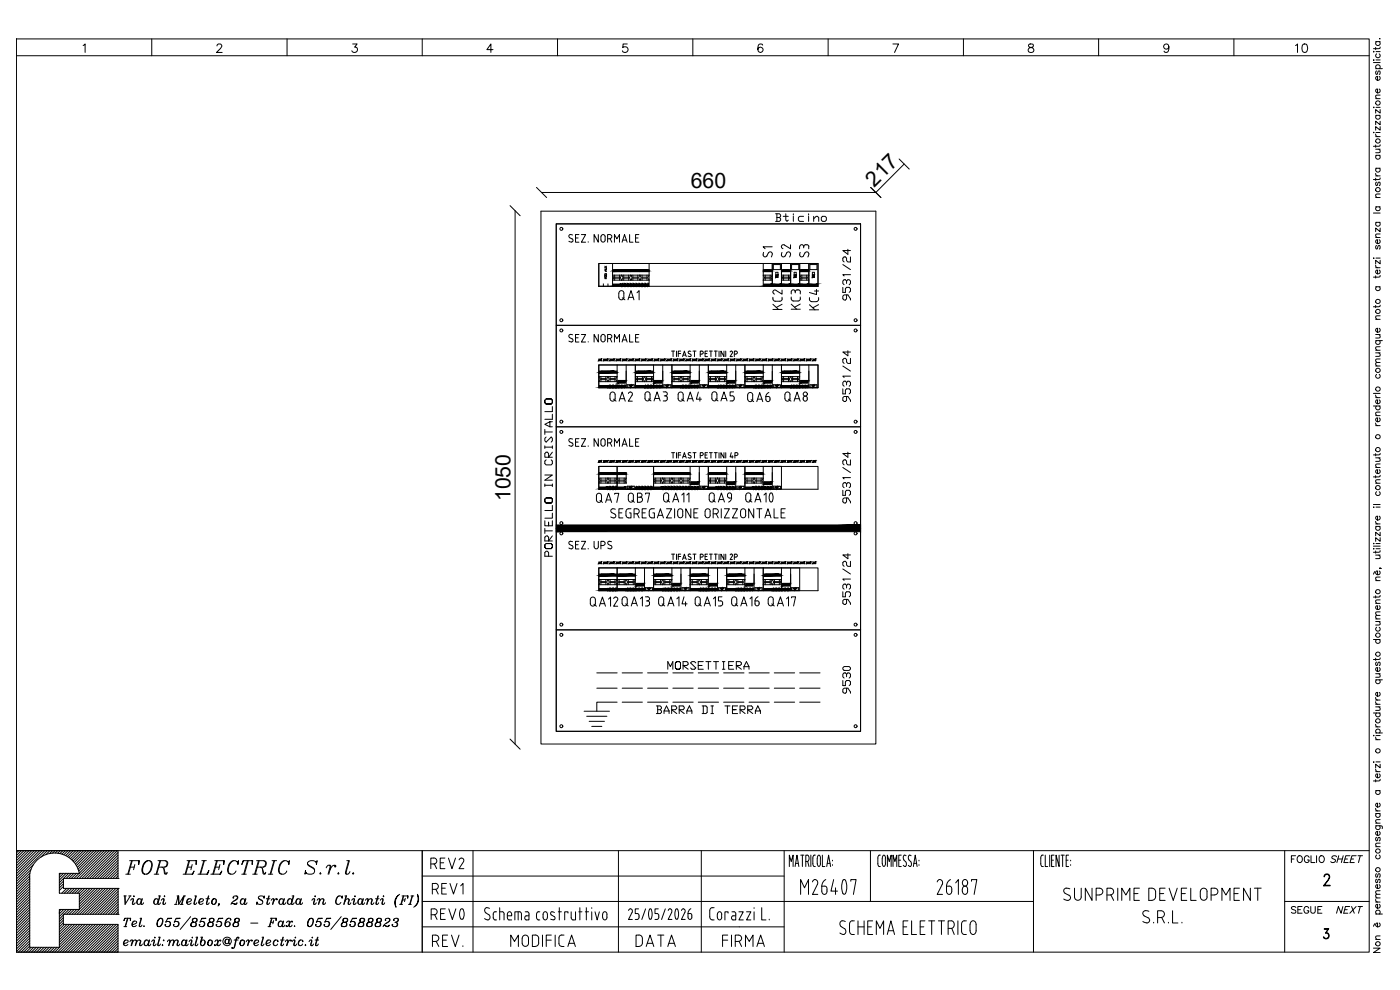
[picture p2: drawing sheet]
<svg xmlns="http://www.w3.org/2000/svg" width="420mm" height="297mm" viewBox="0 0 420 297" stroke-linecap="round" stroke-linejoin="round" font-family="sans-serif">
<defs><g id="words">
<g font-size="6.4">
<text x="207.3" y="56.4">660</text>
<text x="262.4" y="56.3" transform="rotate(-45 262.4 56.3)">217</text>
<text x="153.2" y="150.4" transform="rotate(-90 153.2 150.4)">1050</text>
</g>
</g></defs>
<g fill="none" stroke="#000" stroke-width=".3">
<path d="M4.9 11.7h406v274h-406zM4.9 16.7h406M24.9 13.7l.6-.5v2.5M45.5 11.7v5M65.1 13.8l.5-.6 .8 .2a.73 .73 0 0 1-.2 1.1l-1.2 1.2h1.7M86.1 11.7v5M105.8 13.2h1.4l-.8 .9a.85 .85 0 0 1 .7 1.4 .85 .85 0 0 1-1.5-.3M126.7 11.7v5M148 14.9h-1.9l1.2-1.7v2.5M167.3 11.7v5M188.2 13.2h-1.2l-.1 1.1a.9 .9 0 0 1 1.4-.1 .9 .9 0 0 1-.2 1.4 .9 .9 0 0 1-1.3-.4M207.9 11.7v5"/>
<path d="M228.9 13.5a.72 .72 0 0 0-.7-.3 .72 .72 0 0 0-.6 .5 1.46 1.46 0 0 0 .6 2 .79 .79 0 0 0 .8-.7 .79 .79 0 0 0-.7-.8 .79 .79 0 0 0-.9 .7M248.5 11.7v5M268 13.2h1.7l-1.2 2.5M289.1 11.7v5M308.8 13.3a.49 .49 0 0 0-.1 .5 .49 .49 0 0 0 .4 .3 .91 .91 0 0 1 1 .4 .91 .91 0 0 1-.1 1.1l-.8 .1-.5-.2a.95 .95 0 0 1 .1-1 .95 .95 0 0 1 1-.4 .53 .53 0 0 0 .2-.8zM329.7 11.7v5M350.8 14a.79 .79 0 0 1-1.1 .7 .79 .79 0 0 1-.3-1.2 .79 .79 0 0 1 1.3 0 1.37 1.37 0 0 1-.9 2.2l-.4-.4M370.3 11.7v5M388.8 13.7l.6-.5v2.5M391.1 13.3a.85 .85 0 0 1 1.2 .4 1.3 1.3 0 0 1-.9 2 1.67 1.67 0 0 1-.3-2.4zM412.2 18h.2zM412.2 18.8h2"/>
<path d="M412.3 15.4v.2zM412.9 14.2v.7M412.9 12.5h1.3M413 18h1.2M413 15.5h1.2M413.1 16.2a.65 .65 0 0 0-.1 .9 .65 .65 0 0 0 1 0 .65 .65 0 0 0-.1-.9M413.1 12.5a.65 .65 0 0 0-.1 .9 .65 .65 0 0 0 1 0 .65 .65 0 0 0-.1-.9M414 11.6h.2zM414.2 14.1l-.1 .4-.3 .1h-1.6M412.2 32.2h.2zM412.3 39.7v.1zM412.9 34.6h1.3"/>
<path d="M412.9 29.6h1.3M412.9 20.6h2M413 39.8h1.2M413 32.2h1.2M413.1 34.6a.65 .65 0 0 0-.1 1 .65 .65 0 0 0 1 0 .65 .65 0 0 0-.1-1M413.1 21.3l-.2 .4 .2 .6h.2l.3-.9h.5v.9h-.2M413.1 20.6a.65 .65 0 0 1-.1-1 .65 .65 0 0 1 1 0 .65 .65 0 0 1-.1 1M413.9 26.7a.64 .64 0 0 1 .2 1 .64 .64 0 0 1-1 0 .64 .64 0 0 1 .1-1h.2v1.2M413.9 22.9a.64 .64 0 0 1 .2 1 .64 .64 0 0 1-1 0 .64 .64 0 0 1 .1-1h.2v1.2M414.2 38v1.1l-1.3-1.1v1.1M414.2 36.4v1l-1.3-1v1M414.2 32.9v1l-1.3-1v1"/>
<path d="M414.2 28.5l-1.2 .1-.1 .5 .3 .5M161 56.2l3 3.1M261.3 56.2l3.1 3.1M269.8 47.7l3.1 3M271.4 49.2l-8.5 8.5h-100.4M412.9 52l.1 .5 .4 .3M412.9 40.2l.1 .5 .4 .3M412.9 43.5v.7M412.9 53.5v.7M412.9 59.3h1.3M412.9 52.8h1.3M412.9 50.5h1.3"/>
<path d="M412.9 46.6h1.3M412.9 44.8h1.3M412.9 41h1.3M413.1 54.6l-.2 .4 .2 .7 .5-1h.5l.1 .6-.3 .4M413.1 50.5a.65 .65 0 0 0-.1 .9 .65 .65 0 0 0 1 0 .65 .65 0 0 0-.1-.9M413.1 46.6a.65 .65 0 0 0-.1 1 .65 .65 0 0 0 1 0 .65 .65 0 0 0-.1-1M413.8 44.8l.3 .2v.7l-1.2 .1M414.2 58.2l-1.2 .1-.1 .5 .3 .5M414.2 53.4l-.1 .4-.3 .1h-1.6M414.2 43.4l-.1 .4-1.9 .1M153.1 61.7l3 3M154.6 63.2v160.1"/>
<path d="M162.3 63.4h100.6v159.8h-100.6zM166.9 67.2h91.4v152.2h-91.4zM166.9 67.2h91.4v152.2h-91.4v-30.4h91.4h-91.4v-30.5h91.4h-91.4v-30.4h91.4h-91.4v-30.5h91.4h-91.4zM170.7 72.4l.8 .2M171 71.3l1 .7-.1 .4-.4 .2M171.8 70.5a.59 .59 0 0 0-.8-.1 .59 .59 0 0 0 0 .9M172.7 71.4h.8M173.7 70.4h-1v2.3h1M174.5 70.4h1.3l-1.3 2.3h1.3M176.5 72.5v.2M179.6 70.4v2.3l-1.3-2.3v2.3M179.7 79.1h4.1v6.8h-4.1z"/>
<path d="M180.6 70.6l.4-.2 .4 .2 .2 1.4a.64 .64 0 0 1-.6 .6 .64 .64 0 0 1-.7-.6zM181.5 79.9l.5 .4M182 79.9l-.5 .4M182.4 71.6h.6M183 71.6a.62 .62 0 0 0 .6-.6 .62 .62 0 0 0-.6-.6h-.6v2.3M183.1 71.6l.5 1.1M183.8 79.1h11v6.8M184.4 72.7v-2.3l.7 1.2 .8-1.2v2.3M186.7 72.7l.7-2.3 .8 2.3M186.9 72h1.1M188.9 70.4v2.3h1.1M190.7 71.4h.8"/>
<path d="M191.7 70.4h-1v2.3h1M229.2 75.7a.72 .72 0 0 0-.1 1.1 .72 .72 0 0 0 1.1-.1l.4-.8M230.6 75.9a.69 .69 0 0 1 1-.1 .69 .69 0 0 1 0 1l-.1 .3M231.7 74h-2.7l.6 .6M231.8 79.1h-2.7v6.8M231.8 79.1h2.7v6.8v-6.8h2.8M231.8 79.1v6.8M232.1 79.4h2.1v1.5h-2.1zM232.8 64.1h1.1l.4 .4v.4l-.4 .4 .4 .4v.3l-.4 .4h-1.1M233.2 64.1v2.3M233.2 65.3h.7M234.5 74l.5 .6"/>
<path d="M234.7 75.7l-.2 .8M235.1 64.9h1.5M235.8 64.1v1.9l.4 .4 .4-.4M236.1 75.9a.62 .62 0 0 1 .7-.3 .62 .62 0 0 1 .4 .6M236.1 75.9l-.4 .8a.62 .62 0 0 1-.7 .4 .62 .62 0 0 1-.5-.6M237.2 73.4v1.2l-2-1.2-.6 .2-.1 .4M237.3 76.2l-.3 .9M237.3 79.1h2.7v6.8v-6.8h2.7M237.3 79.1v6.8M237.6 79.4h2.1v1.5h-2.1zM238.1 64.1v.4M238.1 64.9v1.5"/>
<path d="M240 74v.6M240 74a.62 .62 0 0 1 .6-.6 .62 .62 0 0 1 .6 .6M240.1 75.7a.72 .72 0 0 0 0 1.1 .72 .72 0 0 0 1.1-.1l.3-.8M241.2 64.9h-1.2l-.4 .4v.7l.4 .4h1.2M241.2 74v.4M241.6 75.9a.69 .69 0 0 1 1-.1 .69 .69 0 0 1 0 1l-.2 .3M241.8 73.4h.3M241.8 73.4l-.4 .2-.2 .4M242.1 73.4l.6 .4v.8M242.7 64.1v.4M242.7 64.9v1.5M242.7 79.1h2.8v6.8"/>
<path d="M242.7 79.1v6.8M243.1 79.4h2.1v1.5h-2.1zM244.2 65.7l.7-.8h.4l.4 .4v1.1M244.2 64.9v1.5M246.8 64.9h.8l.4 .4v.7l-.4 .4h-.8l-.3-.4v-.7zM252.9 79.4l2.3 1.5M254.5 74.8v1.5l-1.6-1.1h2.3M255.2 77.1v1.5h-.7l-.4-.4v-.7l-.4-.4h-.4l-.4 .4v.7l.4 .4M412.2 77.4h.2zM412.2 63.9h2M412.9 79.6l.1 .4 .4 .3M412.9 71.3h1.3"/>
<path d="M412.9 66.7h1.3M412.9 62.1h1.3M413 77.4h1.2M413.1 73.7l-.2 .3 .2 .7 .2-.1 .3-.8h.5v.8l-.2 .1M413.1 66.7a.65 .65 0 0 0-.1 1 .65 .65 0 0 0 1 0 .65 .65 0 0 0-.1-1M413.1 62.1a.65 .65 0 0 0-.1 .9 .65 .65 0 0 0 1 0 .65 .65 0 0 0-.1-.9M413.9 71.9a.64 .64 0 0 1 .2 1 .64 .64 0 0 1-1 0 .64 .64 0 0 1 .1-1h.2v1.2M414.2 78.1v1.1l-1.3-1.1v1.1M414.2 70.2l-1.2 .1-.1 .5 .3 .5M414.2 68.4v1.1l-1.3-1.1v1.1M179.7 85.9v-6.8h65.8v6.8M179.7 85.9h65.8"/>
<path d="M181.1 85.2v.7M181.5 82.5l.1-.4h.4v.4M181.5 82.7h.5v.3l-.4 .1zM181.5 80.4l.5 .1v.4h-.5M181.5 82.4h.5M181.8 81l-.3 .2 .3 .2M182 81h-.2v.4h.2M182 83.2h-.5l.3 .2-.3 .2h.5M182.5 85.2v.7M183.8 82.5h5.5l-.4 .8 .4 .8h-5.5l.4-.8zM183.8 81.5h11M183.8 80.9h11"/>
<path d="M184.5 83.5h1.4M184.5 83.1h1.4M184.5 82.5v1.6M184.7 80.9l-.9 .3M185.7 88v1.2M185.7 88a.76 .76 0 0 1 .8-.8 .76 .76 0 0 1 .8 .8M185.7 89.2a.76 .76 0 0 0 .8 .8 .76 .76 0 0 0 .8-.8M185.9 82.5v1.6M186.6 82.5l.4 .8-.4 .8-.4-.8zM186.8 89.4l.7 .6M187.2 83.5h1.5M187.2 83.1h1.5"/>
<path d="M187.2 82.5v1.6M187.2 88v1.2M188.5 90l.9-2.8 .9 2.8M188.7 82.5v1.6M188.7 89.2h1.3M189.3 82.5h2.8l-.4 .8 .4 .8h-2.8l.4-.8zM189.9 83.5h1.5M189.9 83.1h1.5M189.9 82.5v1.6M191.2 87.8l.6-.6v2.8M191.4 82.5v1.6M192.1 82.5h2.7l-.4 .8 .4 .8h-2.7l.3-.8z"/>
<path d="M192.7 83.5h1.5M192.7 83.1h1.5M192.7 82.5v1.6M193.9 80.9l.9 .3M194.2 82.5v1.6M229.1 82.5h2.7l-.4 .8 .4 .8h-2.7l.3-.8zM229.1 81.5h2.7M229.1 80.9h2.7M229.7 83.5h1.4M229.7 83.1h1.4M229.7 82.5v1.6M229.9 80.9l-.8 .3"/>
<path d="M230.9 80.9l.9 .3M231.1 82.5v1.6M232 92.9h2.7M232 91.3l1.6 1.6M232 89.2v.5M232 89.7l.4 .6 1.7 .1 .4-.2 .2-.5M232.8 81.7h.7v1.6h-.7zM232.8 82.5h.7M234.5 82.5h2.8l-.4 .8 .4 .8h-2.8l.4-.8zM234.5 81.5h2.8M234.5 80.9h2.8M234.7 87v1.3l-1.8-1.2a.63 .63 0 0 0-.9 .3 .63 .63 0 0 0 .4 .8"/>
<path d="M234.7 91.3l-1.7 1M234.7 89.2v.5M235.2 83.5h1.4M235.2 83.1h1.4M235.2 82.5v1.6M235.4 80.9l-.9 .3M236.4 80.9l.9 .3M236.6 82.5v1.6M237.5 89.1a.93 .93 0 0 0 .4 1.2h1.9l.4-.7M237.5 92.8h2.7M237.5 91.3l1.6 1.5M238.3 81.7h.6v1.6h-.6z"/>
<path d="M238.3 82.5h.6M238.7 87.6a.79 .79 0 0 1 .7-.7 .79 .79 0 0 1 .8 .7M238.7 87.6v.3M238.7 87.6a.62 .62 0 0 0-.6-.6 .62 .62 0 0 0-.6 .6v.6M240 82.5h2.7l-.3 .8 .3 .8h-2.7l.4-.8zM240 81.5h2.7M240 80.9h2.7M240.2 91.2l-1.7 1M240.2 87.6v.6M240.2 89.1v.5M240.6 83.5h1.5M240.6 83.1h1.5"/>
<path d="M240.6 82.5v1.6M240.9 80.9l-.9 .3M241.8 80.9l.9 .3M242.1 82.5v1.6M242.9 89.3a.93 .93 0 0 0 .4 1.1l.3 .1M242.9 93h2.8M242.9 91.4l1.7 1.6M243.6 90.5h1.4M243.8 81.7h.6v1.6h-.6zM243.8 82.5h.6M244.4 87.3h1.3M245 86.9v1.5l-2.1-.6"/>
<path d="M245.7 89.3a.93 .93 0 0 1-.4 1.1l-.3 .1M245.7 91.4l-1.8 1M252.9 86.2v1.5h.8v-1.1l.4-.4h.7l.4 .4v.7l-.4 .4M254.1 88.5v1.1l-.4 .4h-.4l-.4-.4v-.7l.4-.4h1.2l.7 1.1v.4M254.1 85.1v-.8l-.4-.4h-.4l-.4 .4v.8l.4 .3M254.1 84.3l.4-.4h.3l.4 .4v.8l-.4 .3M255.2 82.4h-2.3l.4 .4M412.9 82.8v.6M412.9 91.7v.6M412.9 95.8h1.3M412.9 86h1.3M412.9 80.3h1.3"/>
<path d="M413.1 86a.65 .65 0 0 0-.1 1 .65 .65 0 0 0 1 0 .65 .65 0 0 0-.1-1M413.9 98.5a.64 .64 0 0 1 .2 1 .64 .64 0 0 1-1 0 .64 .64 0 0 1 .1-1h.2v1.2M413.9 81a.62 .62 0 0 1 .2 1 .62 .62 0 0 1-1 0 .62 .62 0 0 1 .1-1h.2v1.2M414.2 94.8h-1.2l-.1 .5 .3 .5M414.2 91.5l-.1 .4-.3 .1h-1.6M414.2 82.7l-.1 .3-.3 .1h-1.6M163.9 119.7l-.4 .4M165.4 119.7h-1.5h1.5M170.7 102.3l.8 .3M171.8 100.5a.6 .6 0 0 0-.8-.1 .6 .6 0 0 0 0 .9l1 .7-.1 .4-.4 .2M172.7 101.4h.8M173.7 100.4h-1v2.2h1"/>
<path d="M174.5 100.4h1.3l-1.3 2.2h1.3M176.5 102.5v.1M179.6 100.4v2.2l-1.3-2.2v2.2M179.7 109.5h65.8v6.8h-65.8zM179.7 113h5.5l-.4 .8 .4 .7h-5.5l.4-.7zM179.7 111.3h5.5M179.7 111.9h5.5M180.3 101l.1 1a.62 .62 0 0 0 .6 .6 .62 .62 0 0 0 .6-.6v-1M180.3 113.9h1.5M180.3 113.6h1.5M180.3 113v1.5M180.4 100.9a.62 .62 0 0 1 .6-.6 .62 .62 0 0 1 .6 .6"/>
<path d="M180.6 111.3l-.9 .4M181.8 113v1.5M182.5 113l.3 .8-.3 .7-.4-.7zM183 100.4h-.6v2.2M183 100.3a.62 .62 0 0 1 .6 .6 .62 .62 0 0 1-.6 .7h-.6M183.1 113v1.5M183.1 113.9h1.5M183.1 113.6h1.5M183.1 101.6l.5 1M183.3 117.8l.6-.2 .5 .2a2.48 2.48 0 0 1 .1 2.1l-.6 .5-.7-.5a2.48 2.48 0 0 1 .1-2.1zM184.2 119.8l.7 .6M184.3 111.3l.9 .4"/>
<path d="M184.4 102.6v-2.2l.7 1.2 .8-1.2v2.2M184.6 113v1.5M185.2 109.5h-5.5v6.8M185.2 109.5v6.8h5.5v-6.8M185.2 109.5h5.5M185.5 114.2h2.1v.7h-2.1zM186.1 119.6h1.3M186.7 102.6l.7-2.2 .8 2.2M186.9 102h1.1M187.9 109.5v6.8M188.2 115.4h2.2v.8h-2.2zM188.6 118.1a.62 .62 0 0 1 .8-.4 .62 .62 0 0 1 .3 .9l-1.1 1.8h1.2"/>
<path d="M188.9 100.4v2.2h1.1M189 115.6l.6 .1h-.2l-.2 .4zM190.7 109.5h5.4M190.7 113h5.4l-.3 .8 .3 .7h-5.4l.4-.7zM190.7 111.3h5.4M190.7 111.9h5.4M190.7 109.5v6.8M190.7 101.4h.8M191.3 113.9h1.5M191.3 113.6h1.5M191.3 113v1.5M191.6 111.3l-.9 .4"/>
<path d="M191.7 100.4h-1v2.2h1M192.8 113v1.5M193.4 113l.4 .8-.4 .7-.4-.7zM193.8 117.8l.5-.3 .6 .3a2.48 2.48 0 0 1 .1 2l-.7 .5-.5-.2a2.42 2.42 0 0 1-.2-2.1zM194.1 113.9h1.4M194.1 113.6h1.4M194.1 113v1.5M194.6 119.7l.8 .6M195.3 111.3l.8 .4M195.5 113v1.5M196.1 109.5v6.8h5.5v-6.8M196.1 109.5h5.5"/>
<path d="M196.5 114.2h2.1v.7h-2.1zM196.6 119.6h1.2M198.9 109.5v6.8M199 117.6l.7-.1a.62 .62 0 0 1 .6 .7 .62 .62 0 0 1-.6 .6M199.2 115.4h2.1v.8h-2.1zM199.4 118.8h.2M199.7 118.7a.79 .79 0 0 1 .6 .8 .79 .79 0 0 1-.6 .8h-.7M200 115.6l.6 .1h-.3l-.1 .4v-.4zM201.5 105.3h1M201.6 109.5h5.5M201.6 113h5.5l-.4 .8 .4 .7h-5.5l.4-.7zM201.6 111.3h5.5"/>
<path d="M201.6 111.9h5.5M201.6 109.5v6.8M202 105.3v1.7M202.3 113.9h1.5M202.3 113.6h1.5M202.3 113v1.5M202.6 111.3l-1 .4M203 105.3v1.7M203.6 106.1h.7M203.7 117.8l.6-.2 .5 .2a2.48 2.48 0 0 1 .2 2.1l-.7 .5-.6-.3a2.42 2.42 0 0 1-.1-2zM203.8 113v1.5M204.3 105.3h-.7v1.7"/>
<path d="M204.4 113l.4 .8-.4 .7-.4-.7zM204.6 119.8l.8 .6M204.9 107l.5-1.7 .6 1.7M205 113.9h1.5M205 113.6h1.5M205 113v1.5M205 106.5h.8M206.2 111.3l.9 .4M206.5 113v1.5M206.5 119.6h1.3M207.1 109.5v6.8h5.5v-6.8M207.1 109.5h5.5"/>
<path d="M207.3 105.4a.43 .43 0 0 0-.6 0 .43 .43 0 0 0 0 .6l.5 .3a.46 .46 0 0 1 0 .7 .46 .46 0 0 1-.7-.2M207.4 114.2h2.2v.7h-2.2zM208 105.3h.9M208.4 105.3v1.7M209.6 117.6l-.6 2.2h1.5M209.9 109.5v6.8M210 119.2v1.2M210.1 115.4h2.2v.8h-2.2zM210.1 106.3l.9-.3a.44 .44 0 0 0-.4-.7h-.5v1.7M210.9 115.6l.6 .1-.4 .4zM211.6 106.1h.6M212.3 105.3h-.7v1.7h.7"/>
<path d="M212.6 109.5h5.5M212.6 113h5.5l-.4 .8 .4 .7h-5.5l.4-.7zM212.6 111.3h5.5M212.6 111.9h5.5M212.6 109.5v6.8M212.9 105.3h.9M213.2 113.9h1.5M213.2 113.6h1.5M213.2 113v1.5M213.4 105.3v1.7M213.5 111.3l-.9 .4M213.9 117.8l.5-.3 .5 .3a2.48 2.48 0 0 1 .2 2l-.7 .5-.5-.2a2.42 2.42 0 0 1-.2-2.1z"/>
<path d="M214.3 105.3h1M214.7 113v1.5M214.7 119.7l.8 .6M214.8 105.3v1.7M215.3 113l.4 .8-.4 .7-.4-.7zM215.8 105.3v1.7M216 113.9h1.5M216 113.6h1.5M216 113v1.5M216.6 119.6h1.3M217.2 111.3l.9 .4M217.3 105.3v1.7l-.9-1.7v1.7"/>
<path d="M217.5 113v1.5M217.8 105.3v1.7M218.1 109.5v6.8h5.5v-6.8M218.1 109.5h5.5M218.4 114.2h2.1v.7h-2.1zM219.1 105.6l.4-.3 .3 .2v.4l-.7 1.1h.7M219.7 118.7a.79 .79 0 0 1 .7 .8 .79 .79 0 0 1-.7 .8M220.2 117.6h-1.1v1.2h.6M220.4 106.3h.4M220.8 109.5v6.8M220.8 105.3h-.4v1.7M220.9 105.3l.4 .5-.4 .4"/>
<path d="M221.1 115.4h2.2v.8h-2.2zM221.9 115.6l.6 .1h-.2l-.2 .4zM223.6 109.5h5.5M223.6 113h5.5l-.5 .8 .5 .7h-5.5l.3-.7zM223.6 111.3h5.5M223.6 111.9h5.5M223.6 109.5v6.8M224.2 113.9h1.5M224.2 113.6h1.5M224.2 113v1.5M224.4 118.5v1.3M224.4 118.5a.76 .76 0 0 1 .8-.7 .76 .76 0 0 1 .7 .7v1.3a.74 .74 0 0 1-.8 .7 .74 .74 0 0 1-.7-.7"/>
<path d="M224.5 111.3l-.9 .4M225.4 119.9l.8 .6M225.7 113v1.5M226.3 113l.4 .8-.4 .7-.4-.7zM226.9 113.9h1.5M226.9 113.6h1.5M226.9 113v1.5M227.4 119.8h1.3M228.1 111.3l1 .4M228.4 113v1.5M229.1 109.5v6.8h5.4v-6.8M229.1 109.5h5.4"/>
<path d="M229.3 114.2h2.2v.7h-2.2zM229.8 119h.7a.76 .76 0 0 1 .6 .8 .76 .76 0 0 1-.9 .7l-.3-.6M229.8 119v.9M230.8 117.8a1.39 1.39 0 0 0-1 1.2M231.8 109.5v6.8M232.1 115.4h2.1v.8h-2.1zM232.8 115.6l.7 .1h-.3l-.1 .4v-.4zM234.5 109.5h5.5M234.5 113h5.5l-.4 .8 .4 .7h-5.5l.4-.7zM234.5 109.5v6.8M234.5 111.3h5.5M234.5 111.9h5.5"/>
<path d="M235.2 113v1.5M235.2 113.9h1.4M235.2 113.6h1.4M235.4 111.3l-.9 .4M235.5 118.4v1.2M235.6 118.4a.76 .76 0 0 1 .7-.8 .76 .76 0 0 1 .8 .8v1.2a.74 .74 0 0 1-.8 .8 .74 .74 0 0 1-.7-.8M236.6 119.8l.8 .6M236.6 113v1.5M237.3 113l.4 .8-.4 .7-.4-.7zM237.9 113.9h1.5M237.9 113.6h1.5M237.9 113v1.5"/>
<path d="M238.5 119.6h1.4M239.1 111.3l.9 .4M239.4 113v1.5M240 109.5h5.5v6.8h-5.5zM240.3 114.2h2.1v.7h-2.1zM241.1 119.5a.62 .62 0 0 1 .6-.6 .62 .62 0 0 1 .6 .6M241.1 119.5a.64 .64 0 0 0 .6 .9 .64 .64 0 0 0 .6-.9M242.7 109.5v6.8M243.1 115.4h2.1v.8h-2.1zM243.8 115.6l.6 .1-.3 .4v-.4zM244.8 107.7v.5M252.9 116.7v1.5h.8v-1.1l.4-.4h.7l.4 .4v.7l-.4 .4"/>
<path d="M252.9 109.8l2.3 1.5M254.1 119v1.1l-.4 .4h-.4l-.4-.4v-.8l.4-.3h1.2l.7 1.1v.4M254.1 115.5v-.7l-.4-.4h-.4l-.4 .4v.7l.4 .4M254.1 114.8l.4-.4h.3l.4 .4v.7l-.4 .4M254.5 105.2v1.6l-1.6-1.2h2.3M255.2 107.5v1.5h-.7l-.4-.3v-.8l-.4-.4h-.4l-.4 .4v.8l.4 .3M255.2 112.9h-2.3l.4 .3M412.2 118h2M412.9 118.5l.1 .5 .4 .3M412.9 119.3h1.3M412.9 109.8h1.3M412.9 105.9h1.3"/>
<path d="M412.9 105.1h1.3M412.9 102.2h2M412.9 100.4h1.3M413.1 112.3a.65 .65 0 0 0-.1 1 .65 .65 0 0 0 1 0 .65 .65 0 0 0-.1-1M413.1 102.2a.64 .64 0 0 0 0 .9 .64 .64 0 0 0 .9 0 .64 .64 0 0 0-.1-.9M413.8 105.9l.4 .4-.1 .5-1.2 .1M413.8 100.4l.4 .4-.1 .5-1.2 .1M413.9 120a.64 .64 0 0 1 .2 .9 .64 .64 0 0 1-1 0 .64 .64 0 0 1 .1-.9h.2v1.1M414.2 108.8l-1.2 .1-.1 .4 .3 .5M414.2 107.7l-1.2 .1-.1 .5 .3 .5M414.2 104l-1.2 .1-.1 .5 .3 .5M163.5 120.1v.7v-.7"/>
<path d="M163.5 120.8l.4 .4-.4-.4M163.5 128.8v1.6M163.5 133.8v.7M163.5 134.2h2.3M163.5 129.6h2.3M163.9 131.1l-.4 .4v.8l.4 .3 1.5-1.5 .4 .4v.8l-.4 .3M163.9 121.2h1.5h-1.5M163.9 138l-.4 .4v.7l.4 .4h1.5l.4-.4v-.7l-.4-.4M165 126.5v1.6l-1.5-.8 1.5-.8h.8M165 128.1h.8M165.8 135.7l-1.2 1.5v-1.1l-.3-.4h-.4l-.4 .4v1.1h2.3M165.8 120.1l-.4-.4 .4 .4"/>
<path d="M165.8 120.1v.7l-.4 .4 .4-.4zM165.8 122v1.5h-2.3M165.8 124.3v1.5h-2.3M165.8 133.8v.7M170.7 133.6l.8 .3M171.7 132.9l.3 .6-.5 .4M171.8 131.7a.59 .59 0 0 0-.8 0 .59 .59 0 0 0 0 .9l.7 .3M172.7 132.6h.8M173.7 131.6h-1v2.3h1M174.5 131.6h1.3l-1.3 2.3h1.3M176.5 133.8v.1M179.6 131.6v2.3l-1.3-2.3v2.3"/>
<path d="M179.7 139.9h65.8v6.9h-65.8zM180.6 131.8l.4-.2 .4 .2 .2 1.5a.64 .64 0 0 1-.6 .6 .64 .64 0 0 1-.7-.6zM182.4 132.9h.6a.62 .62 0 0 0 .6-.7 .62 .62 0 0 0-.6-.6h-.6v2.3M183.1 132.9l.5 1M184.4 133.9v-2.3l.7 1.3 .8-1.3v2.3M185.2 139.9h-5.5v6.9M185.2 139.9v6.9h10.9M185.2 139.9h10.9v6.9M185.2 139.9v6.9M185.8 120.4l.9-2.8 .9 2.8M186.7 133.9l.7-2.3 .8 2.3M186.9 133.3h1.1"/>
<path d="M188.9 131.6v2.3h1.1M190.7 132.6h.8M191.7 131.6h-1v2.3h1M196.3 120.3l.9-2.7 .9 2.7M201.5 135.8h1M202 135.8v1.6M203 135.8v1.6M203.6 136.5h.7M204.3 135.8h-.7v1.6M204.9 137.4l.5-1.6 .6 1.6M205 137h.8M206.2 120.4l1-2.8 .9 2.8"/>
<path d="M207.1 139.9v6.9h5.5v-6.9M207.2 136.7a.46 .46 0 0 1 0 .8 .46 .46 0 0 1-.7-.2M207.3 135.9a.43 .43 0 0 0-.6 0 .43 .43 0 0 0 0 .6l.5 .2M208 135.8h.9M208.4 135.8v1.6M209.9 139.9v6.9M210.1 136.7l.9-.3a.41 .41 0 0 0 0-.4 .41 .41 0 0 0-.4-.2h-.5v1.6M211.6 136.5h.6M212.3 135.8h-.7v1.6h.7M212.6 139.9h-16.5v6.9M212.6 139.9h5.5M212.6 139.9v6.9"/>
<path d="M212.9 135.8h.9M213.4 135.8v1.6M214.3 135.8h1M214.8 135.8v1.6M215.8 135.8v1.6M216.4 120.3l.9-2.7 .9 2.7M217.3 135.8v1.6l-.9-1.6v1.6M217.8 135.8v1.6M218.1 139.9v6.9h5.5v-6.9M218.1 139.9h5.5M219.1 120.3h.6M219.5 135.8l-.4 1.3h.9"/>
<path d="M219.7 136.7v.7M220.6 136.7l.8-.3a.41 .41 0 0 0 0-.4 .41 .41 0 0 0-.4-.2h-.4v1.6M220.8 139.9v6.9M223.6 139.9h5.5M223.6 139.9v6.9M227.1 120.5l.9-2.7 .9 2.7M229.1 139.9h5.4v6.9h-5.4zM231.8 139.9v6.9M238.3 120.4l.9-2.7 .9 2.7M244.8 138.2v.5M254.5 135.7v1.5l-1.6-1.1h2.3M255.2 138v1.5h-.7l-.4-.4v-.7l-.4-.4h-.4l-.4 .4v.7l.4 .4"/>
<path d="M412.2 121.8h2M412.9 126.9l.1 .5 .4 .3M412.9 136.1v.7M412.9 137.4h1.3M412.9 127.7h1.3M412.9 124.7h1.3M413.1 121.8a.65 .65 0 0 0-.1 1 .65 .65 0 0 0 1 0 .65 .65 0 0 0-.1-1M413.8 137.4l.3 .3v.6l-1.2 .1M413.9 125.4a.64 .64 0 0 1 .2 .9 .64 .64 0 0 1-1 0 .64 .64 0 0 1 .1-.9h.2v1.1M414.2 139.2l-1.2 .1-.1 .5 .3 .5M414.2 136l-.1 .4-.3 .1h-1.6M414.2 123.6l-1.2 .2-.1 .4 .3 .5"/>
<path d="M163.5 156.2v1.6h2.3v-1.6M163.5 149.8v.7v-.7M163.5 150.5l.4 .4-.4-.4M163.5 142.5h2.3l-2.3 1.6h2.3M163.5 145.2v.8M163.5 158.5v1.6M163.5 159.3h2.3M163.5 145.6h2.3M163.9 150.9h1.5h-1.5M163.9 149.4l-.4 .4M164.6 156.6v1.2v-.8M165.4 149.4h-1.5h1.5"/>
<path d="M165.8 154v1.5h-2.3M165.8 151.7v1.5h-2.3M165.8 149.8v.7l-.4 .4 .4-.4zM165.8 149.8l-.4-.4 .4 .4M165.8 145.2v.8M179.2 148.2l.6-.2 .5 .2a2.48 2.48 0 0 1 .2 2.1l-.7 .4-.6-.2a2.42 2.42 0 0 1-.1-2zM179.7 143.4h8.2l-.4 .8 .4 .8h-8.2l.4-.8zM179.7 141.8h8.2v3.2M179.7 142.4h8.2M180.1 150.1l.7 .6M180.3 144h1.5M180.3 143.4v1.6"/>
<path d="M180.3 144.4h1.5M180.6 141.8l-.9 .4M181.8 150.7l.8-2.7 1 2.7M181.8 143.4v1.6M182 150h1.3M182.5 143.4l.3 .8-.3 .8-.4-.8zM183.1 144h1.5M183.1 143.4v1.6M183.1 144.4h1.5M183.6 153.8l.9 .4a.69 .69 0 0 1 .1 1.1 .69 .69 0 0 1-1 0l-.3-.2M184.3 141.8l.9 .4 .9-.4M184.5 148.3v-.3h1.2l-.6 2.7"/>
<path d="M184.6 143.4v1.6M184.7 152.8a.72 .72 0 0 0-1.1 0 .72 .72 0 0 0 0 1M185.2 143.4l.4 .8-.4 .8-.4-.8zM185.7 153.9h.9M185.8 144h1.5M185.8 144.4h1.5M185.8 143.4v1.6M186.9 152.6h-1.2v2.8h1.2M187 141.8l.9 .4M187.3 143.4v1.6M187.9 146.8h5.5zM188.2 145.9h2.2v.7h-2.2z"/>
<path d="M188.6 148.7v1.2M188.6 148.7a.76 .76 0 0 1 .8-.7 .76 .76 0 0 1 .7 .7M188.6 149.9a.76 .76 0 0 0 .8 .8 .76 .76 0 0 0 .7-.8M189 146l.6 .2h-.2l-.2 .3zM189.4 152.6l-1.3 .3a2.13 2.13 0 0 0-.2 2l.5 .4 1 .1v-1.5h-.5M189.6 150.1l.8 .6M190.1 148.7v1.2M190.3 154.2h.8a.76 .76 0 0 0 .7-.8 .76 .76 0 0 0-.7-.8h-.8v2.8M191.2 154.2l.6 1.2M191.3 149.2h.8M192.1 149.2a.76 .76 0 0 1 .7 .7 .76 .76 0 0 1-.7 .8M192.1 149.2a.62 .62 0 0 0 .6-.6 .62 .62 0 0 0-.6-.6h-.8v2.7h.8"/>
<path d="M192.7 153.9h.9M193.7 148.3v-.3h1.2l-.6 2.7M194 152.6h-1.3v2.8h1.3M196.1 143.4h5.5l-.4 .8 .4 .8h-5.5l.5-.8zM196.1 141.8h11M196.1 142.4h11M196.4 152.6l-1.3 .3a2.13 2.13 0 0 0-.2 2l.4 .4 1.1 .1v-1.5h-.5M196.8 144h1.5M196.8 144.4h1.5M196.8 143.4v1.6M197.1 141.8l-1 .4M197.3 155.4l.9-2.8 .9 2.8"/>
<path d="M197.6 154.6h1.3M198.3 143.4v1.6M198.9 143.4l.4 .8-.4 .8-.4-.8zM199.1 148.7v1.2M199.2 148.6a.76 .76 0 0 1 .7-.7 .76 .76 0 0 1 .8 .7M199.2 149.9a.76 .76 0 0 0 .7 .7 .76 .76 0 0 0 .8-.7M199.5 144h1.5M199.5 144.4h1.5M199.5 143.4v1.6M200 152.6h1.5l-1.5 2.8h1.5M200.2 150l.8 .6M200.7 148.7v1.2"/>
<path d="M201 143.4v1.6M201.6 143.4h2.8l-.4 .8 .4 .8h-2.8l.4-.8zM201.9 150.6l.9-2.7 .9 2.7M202.1 149.9h1.3M202.3 144h1.5M202.3 143.4v1.6M202.3 144.4h1.5M202.5 152.6v2.8M203.6 152.9l.6-.3 .5 .3 .2 .5v1.2a.78 .78 0 0 1-.7 .8 .78 .78 0 0 1-.8-.8zM203.8 143.4v1.6M204.4 143.4h2.7l-.4 .8 .4 .8h-2.7l.4-.8zM204.6 148.5l.6-.6v2.7"/>
<path d="M205 144h1.5M205 143.4v1.6M205 144.4h1.5M206.1 148.5l.7-.6v2.7M206.2 141.8l.9 .4M206.5 143.4v1.6M207.3 152.6v2.8l-1.5-2.8v2.8M207.4 144.6h2.2v.7h-2.2zM208.2 153.9h1M209.5 152.6h-1.3v2.8h1.3M210.1 145.9h2.2v.7h-2.2zM210.9 146l.6 .2-.4 .3z"/>
<path d="M211.6 153.4v1.2M211.6 153.4a.76 .76 0 0 1 .8-.8 .76 .76 0 0 1 .7 .8M211.6 154.6a.76 .76 0 0 0 .8 .8 .76 .76 0 0 0 .7-.8M212.6 143.4h5.5l-.4 .8 .4 .8h-5.5l.4-.8zM212.6 141.8h5.5M212.6 142.4h5.5M213.1 148.1l.5-.2 .6 .2a2.48 2.48 0 0 1 .1 2.1l-.7 .4-.7-.4a2.48 2.48 0 0 1 .2-2.1zM213.1 153.4v1.2M213.2 144h1.5M213.2 143.4v1.6M213.2 144.4h1.5M213.5 141.8l-.9 .4"/>
<path d="M213.9 150l.8 .6M214 154.2h.8a.76 .76 0 0 0 .8-.8 .76 .76 0 0 0-.8-.8h-.8v2.8M214.7 143.4v1.6M214.9 154.2l.6 1.2M215.3 143.4l.4 .8-.4 .8-.4-.8zM215.6 150.6l.9-2.7 .9 2.7M215.9 149.9h1.2M216 144h1.5M216 143.4v1.6M216 144.4h1.5M216.5 152.6v2.8M217.2 141.8l.9 .4"/>
<path d="M217.4 152.6h1.5l-1.5 2.8h1.5M217.5 143.4v1.6M218.3 148.5a.62 .62 0 0 1 .7-.6 .62 .62 0 0 1 .6 .6M218.3 148.5l.2 .8 1 .1M218.4 144.6h2.1v.7h-2.1zM219.5 148.5l-.1 1.5-.7 .6M219.8 152.6h1.5l-1.5 2.8h1.5M221.1 145.9h2.2v.7h-2.2zM221.9 146l.6 .2h-.2l-.2 .3zM222.3 153.4v1.2M222.3 153.4a.76 .76 0 0 1 .7-.8 .76 .76 0 0 1 .8 .8M222.3 154.6a.76 .76 0 0 0 .7 .8 .76 .76 0 0 0 .8-.8"/>
<path d="M223.6 143.4h5.5l-.5 .8 .5 .8h-5.5l.3-.8zM223.6 141.8h5.5M223.6 142.4h5.5M223.8 153.4v1.2M224.2 144h1.5M224.2 143.4v1.6M224.2 144.4h1.5M224.5 141.8l-.9 .4M224.9 150l.7 .6M225.3 148.7v1.2M225.4 148.6a.76 .76 0 0 0-.8-.7 .76 .76 0 0 0-.8 .7v1.3a.78 .78 0 0 0 .8 .7 .78 .78 0 0 0 .8-.7M225.7 143.4v1.6"/>
<path d="M226.2 152.6v2.8l-1.5-2.8v2.8M226.3 143.4l.4 .8-.4 .8-.4-.8zM226.6 150.6l.9-2.7 .9 2.7M226.8 149.9h1.3M226.9 144h1.5M226.9 143.4v1.6M226.9 144.4h1.5M227.1 152.6h1.5M227.9 152.6v2.8M228.1 141.8l1 .4M228.4 143.4v1.6M229.3 148.5l.6-.6v2.7"/>
<path d="M229.3 144.6h2.2v.7h-2.2zM229.6 155.4l.9-2.8 .9 2.8M229.8 154.6h1.3M231.7 148.1l.3 .9-.3 1.5M231.7 148l-.3-.1a1.84 1.84 0 0 0 0 2.7l.3-.1M232.1 145.9h2.1v.7h-2.1zM232.3 152.6v2.8h1.2M232.8 146l.7 .2h-.3l-.1 .3v-.3zM234.4 153.9h.9M235.7 152.6h-1.3v2.8h1.3M252.9 147.1v1.5h.8v-1.1l.4-.4h.7l.4 .4v.7l-.4 .4M252.9 140.3l2.3 1.5"/>
<path d="M254.1 149.4v1.1l-.4 .4h-.4l-.4-.4v-.7l.4-.4h1.2l.7 1.1v.4M254.1 146v-.8l-.4-.4h-.4l-.4 .4v.8l.4 .3M254.1 145.2l.4-.4h.3l.4 .4v.8l-.4 .3M255.2 143.3h-2.3l.4 .4M412.2 152.2h.2zM412.2 151.4h2M412.9 156.4l.1 .5 .4 .3M412.9 142.7v.7M412.9 157.9h1.3M412.9 157.2h1.3M412.9 145h1.3M412.9 140.3h1.3"/>
<path d="M413 152.2h1.2M413.1 157.9a.65 .65 0 0 0-.1 1 .65 .65 0 0 0 1 0 .65 .65 0 0 0-.1-1M413.1 147.5a.64 .64 0 0 0 0 1 .64 .64 0 0 0 .9 0 .64 .64 0 0 0-.1-1M413.9 154.9a.64 .64 0 0 1 .2 .9 .64 .64 0 0 1-1 0 .64 .64 0 0 1 .1-.9h.2v1.1M413.9 140.9a.64 .64 0 0 1 .2 1 .64 .64 0 0 1-1 0 .64 .64 0 0 1 .1-1h.2v1.2M414.2 159.7v1.1l-1.3-1.1v1.1M414.2 143.9l-1.2 .1-.1 .5 .3 .5M414.2 142.6l-.1 .4-.3 .1h-1.6M163.5 163.5v.7v-.7M163.5 164.2l.4 .4-.4-.4M163.9 164.6h1.5h-1.5M163.9 163.1l-.4 .4"/>
<path d="M164.6 166.9v-1.1l-.3-.4h-.4l-.4 .4v1.1h2.3M165.4 163.1h-1.5h1.5M165.8 163.5l-.4-.4 .4 .4M165.8 163.5v.7l-.4 .4 .4-.4zM165.8 160.8l-1.2 1.5v-1.1l-.3-.4h-.4l-.4 .4v1.1h2.3M170.7 164.4l.8 .3M171.2 162.4l.6 .1M171.2 162.4l-.4 .2-.1 .4 1.3 1.1-.1 .4-.4 .2M172.7 163.4h.8M173.7 162.4h-1v2.3h1M174.5 162.4h1.3l-1.3 2.3h1.3M176.5 164.6v.1"/>
<path d="M177.4 179.4l.5-.3 .6 .3 .2 .5v1.2a.76 .76 0 0 1-.8 .8 .76 .76 0 0 1-.7-.8v-1.2zM178.3 162.4v1.7M179.6 162.4v1.7a.62 .62 0 0 1-.7 .6 .62 .62 0 0 1-.6-.6M179.7 170.4h65.8v6.8h-65.8zM179.7 173.9h11l-.4 .8 .4 .7h-11l.4-.7zM179.7 172.2h11M179.7 172.8h11M180.3 173.9v1.5M180.3 174.8h1.5M180.3 174.5h1.5M180.3 163.7h.7M180.6 172.2l-.9 .4"/>
<path d="M181 163.7a.62 .62 0 0 0 .6-.7 .62 .62 0 0 0-.6-.6h-.7v2.3M181.8 173.9v1.5M182.5 173.9l.3 .8-.3 .7-.4-.7zM182.6 163.4l.8 .3a.57 .57 0 0 1 .1 .9 .57 .57 0 0 1-.9 0l-.2-.2M182.6 179.8l.6-.7v2.8M182.9 162.4l.6 .1M182.9 162.4l-.5 .4 .3 .6M183.1 173.9v1.5M183.1 174.8h1.5M183.1 174.5h1.5M184.2 179.6a.63 .63 0 0 1 .8-.4 .63 .63 0 0 1 .3 .9M184.3 172.2l.9 .4 .9-.4"/>
<path d="M184.6 173.9v1.5M185.2 170.4h-5.5v6.8M185.2 173.9l.4 .8-.4 .7-.4-.7zM185.2 170.4h5.5M185.2 170.4v6.8M185.8 173.9v1.5M185.8 174.8h1.5M185.8 174.5h1.5M186.7 179.8v1.2M186.7 179.8a.76 .76 0 0 1 .8-.7 .76 .76 0 0 1 .7 .7v1.2a.76 .76 0 0 1-.7 .8 .76 .76 0 0 1-.8-.8M187.3 173.9v1.5M187.9 173.9l.4 .8-.4 .7-.4-.7z"/>
<path d="M188.6 174.8h1.4M188.6 174.5h1.4M188.6 173.9v1.5M189.8 172.2l.9 .4M190 173.9v1.5M190.7 170.4v6.8h5.4v-6.8M190.7 170.4h5.4M191 175h2.1v.8h-2.1zM192.2 179.7l.6-.6v2.7M193.4 170.4v6.8M193.7 176.3h2.2v.8h-2.2zM193.7 179.1h.6"/>
<path d="M194.3 179a.62 .62 0 0 1 .6 .7 .62 .62 0 0 1-.6 .6M194.5 176.5l.6 .1-.4 .4zM196.1 170.4h5.5M196.1 173.9h5.5l-.4 .8 .4 .7h-5.5l.5-.7zM196.1 170.4v6.8M196.1 172.2h5.5M196.1 172.8h5.5M196.8 173.9v1.5M196.8 174.8h1.5M196.8 174.5h1.5M197.1 172.2l-1 .4M197.7 179.8v1.2"/>
<path d="M197.7 179.8a.76 .76 0 0 1 .8-.7 .76 .76 0 0 1 .7 .7v1.2a.74 .74 0 0 1-.8 .8 .74 .74 0 0 1-.7-.8M198.3 173.9v1.5M198.9 173.9l.4 .8-.4 .7-.4-.7zM199.5 173.9v1.5M199.5 174.8h1.5M199.5 174.5h1.5M200.7 172.2l.9 .4M201 173.9v1.5M201.5 166.3h1M201.6 170.4v6.8h5.5v-6.8M201.6 170.4h5.5M201.9 175h2.2v.8h-2.2z"/>
<path d="M202 166.3v1.6M203 166.3v1.6M203.1 179.7l.7-.6v2.7M203.6 167h.7M204.3 166.3h-.7v1.6M204.4 170.4v6.8M204.7 176.3h2.1v.8h-2.1zM204.9 167.9l.5-1.6 .6 1.6M205 167.4h.8M205.3 179.1l-.6 2.1h1.5M205.5 176.5l.6 .1h-.3l-.1 .4zM207.1 170.4h5.5"/>
<path d="M207.1 173.9h5.5l-.4 .8 .4 .7h-5.5l.4-.7zM207.1 170.4v6.8M207.1 172.2h5.5M207.1 172.8h5.5M207.2 167.2a.46 .46 0 0 1 0 .7 .46 .46 0 0 1-.7-.2M207.3 166.3a.43 .43 0 0 0-.6 0 .43 .43 0 0 0 0 .6l.5 .3M207.8 174.8h1.4M207.8 174.5h1.4M207.8 173.9v1.5M208 166.3h.9M208 172.2l-.9 .4M208.4 166.3v1.6"/>
<path d="M208.9 179.3l.5-.2 .5 .2 .2 .5v1.2a.76 .76 0 0 1-.7 .8 .76 .76 0 0 1-.8-.8v-1.2zM209.2 173.9v1.5M209.9 173.9l.4 .8-.4 .7-.5-.7zM210.1 167.1l.9-.2a.44 .44 0 0 0-.4-.6h-.5v1.6M210.5 174.8h1.5M210.5 174.5h1.5M210.5 173.9v1.5M211.6 167h.6M211.7 172.2l.9 .4M212 173.9v1.5M212.3 166.3h-.7v1.6h.7M212.6 170.4v6.8h5.5v-6.8"/>
<path d="M212.6 170.4h5.5M212.9 175h2.2v.8h-2.2zM212.9 166.3h.9M213.4 166.3v1.6M214.1 179.7l.6-.6v2.7M214.3 166.3h1M214.8 166.3v1.6M215.3 170.4v6.8M215.7 176.3h2.1v.8h-2.1zM215.8 166.3v1.6M216.4 176.5l.6 .1h-.2l-.2 .4v-.4zM216.7 179.1h-1.1v1.2h.7"/>
<path d="M217.3 166.3v1.6l-.9-1.6v1.6M217.8 166.3v1.6M218.1 170.4h5.5M218.1 173.9h5.5l-.4 .8 .4 .7h-5.5l.4-.7zM218.1 170.4v6.8M218.1 172.2h5.5M218.1 172.8h5.5M218.7 174.8h1.5M218.7 174.5h1.5M218.7 173.9v1.5M219 172.2l-.9 .4M219.1 166.5l.4-.3 .3 .2v.4l-.7 1.1h.7"/>
<path d="M219.6 179.8v1.2M219.6 179.8a.76 .76 0 0 1 .8-.7 .76 .76 0 0 1 .7 .7v1.2a.76 .76 0 0 1-.7 .8 .76 .76 0 0 1-.8-.8M220.2 173.9v1.5M220.4 167.1h.4M220.8 173.9l.4 .8-.4 .7-.4-.7zM220.8 166.3h-.4v1.6M220.9 166.3l.4 .4-.4 .4M221.4 174.8h1.5M221.4 174.5h1.5M221.4 173.9v1.5M222.6 172.2l1 .4M222.9 173.9v1.5"/>
<path d="M223.6 170.4v6.8h5.5v-6.8M223.6 170.4h5.5M223.9 175h2.1v.8h-2.1zM225.1 179.7l.6-.6v2.7M226.3 170.4v6.8M226.6 176.3h2.1v.8h-2.1zM227.4 176.5l.6 .1-.4 .4v-.4zM227.5 179a1.39 1.39 0 0 0-.9 1.3M229.1 170.4h5.4M229.1 173.9h5.4l-.4 .8 .4 .7h-5.4l.3-.7zM229.1 170.4v6.8M229.1 172.2h5.4"/>
<path d="M229.1 172.8h5.4M229.7 173.9v1.5M229.7 174.8h1.4M229.7 174.5h1.4M229.9 172.2l-.8 .4M230.8 179.3l.5-.2 .6 .2 .2 .5v1.2a.78 .78 0 0 1-.8 .8 .78 .78 0 0 1-.8-.8zM231.1 173.9v1.5M231.8 173.9l.4 .8-.4 .7-.4-.7zM232.4 174.8h1.5M232.4 174.5h1.5M232.4 173.9v1.5M233.6 172.2l.9 .4"/>
<path d="M233.9 173.9v1.5M234.5 170.4h5.5v6.8h-5.5zM234.8 175h2.2v.8h-2.2zM236 179.7l.6-.6v2.7M237.3 170.4v6.8M237.6 176.3h2.1v.8h-2.1zM237.6 179.4v-.3h1.2l-.6 2.7M238.3 176.5l.6 .1-.4 .4zM244.8 168.6v.5M252.9 177.6v1.5h.8v-1.2l.4-.3h.7l.4 .3v.8l-.4 .4M252.9 170.7l2.3 1.5M254.1 179.8v1.2l-.4 .4h-.4l-.4-.4v-.8l.4-.4h1.2l.7 1.2v.4"/>
<path d="M254.1 176.4v-.8l-.4-.3h-.4l-.4 .3v.8l.4 .4M254.1 175.6l.4-.3h.3l.4 .3v.8l-.4 .4M254.5 166.1v1.5l-1.6-1.1h2.3M255.2 168.4v1.5h-.7l-.4-.4v-.7l-.4-.4h-.4l-.4 .4v.7l.4 .4M255.2 173.7h-2.3l.4 .4M412.2 164.6h.2zM412.2 163.9h2M412.3 163v.2zM412.6 171.5l-.4 .8M412.9 165.3v.7M412.9 178.8v.6M412.9 174.2h1.3"/>
<path d="M412.9 166.5h1.3M413 164.6h1.2M413 163.1h1.2M413.8 166.5l.4 .5-.1 .5-1.2 .1M413.9 171.3a.62 .62 0 0 1 .2 .9 .62 .62 0 0 1-1 0 .62 .62 0 0 1 .1-.9h.2v1.1M414.1 170.4v.2v-.2l.5 .2M414.2 180l-1.2 .1-.1 .5 .3 .4M414.2 178.6l-.1 .4-.3 .1h-1.6M414.2 173.1l-1.2 .1-.1 .5 .3 .5M414.2 165.2l-.1 .4-.3 .1h-1.6M414.2 161.3v1.1l-1.3-1.1v1.1M178.2 181.3l.8 .6"/>
<path d="M179.9 181.9l.9-2.8 .9 2.8M180.2 181.1h1.3M185.3 180.1l-1.1 1.8h1.2M187.8 181.2l.7 .6M189.4 181.8l1-2.7 .9 2.7M189.7 181h1.3M194 180.3h.3M194.3 180.3a.77 .77 0 0 1 .7 .7 .77 .77 0 0 1-.7 .8h-.6M198.7 181.2l.8 .6M200.4 181.8l.9-2.7 .9 2.7M200.7 181h1.3M203.1 198.5l-.4 .4v1.5v-1.5l.4-.4h.7z"/>
<path d="M203.8 198.5l.4 .4M205.7 180.6v1.2M208.8 198.9l-.4-.4h-.8l-.3 .4 1.5 1.5-.4 .4h-.8l-.3-.4M209.7 181.2l.8 .6M210.3 199.7h-.7h1.1M211.1 198.5h-1.5v2.3h1.5M211.3 181.8l1-2.7 .9 2.7M211.6 181h1.3M211.8 198.5h1.6M212.6 198.5v2.3M214.1 198.5h1.6M214.9 198.5v2.3"/>
<path d="M215.6 181.8h.7M216.3 180.3l.4 .2 .2 .4M216.8 198.5h.8M216.9 180.9v.3M216.9 181.2l-.2 .4-.4 .2M217.2 198.5v2.3M219.5 199.7h-.8h1.1M220.2 198.5h-1.5v2.3h1.5M220.7 181.2l.7 .6M222.3 181.8l.9-2.7 1 2.7M222.6 181h1.3M224 198.5l.8 1.5h-1.5z"/>
<path d="M226.6 180.3v.9a.64 .64 0 0 0 .8 .6 .64 .64 0 0 0 .4-.9M226.6 180.3h.9l.3 .6M231.6 181.2l.8 .6M233.3 181.8l.9-2.7 .9 2.7M233.5 181h1.3M412.2 191.9h2M412.9 197.5v.7M412.9 186.5h1.3M412.9 185.7h1.3M412.9 181h1.3M413.1 198.6l-.2 .4 .2 .7 .5-.9h.5l.1 .5-.3 .4M413.1 191.9a.65 .65 0 0 0-.1 .9 .65 .65 0 0 0 1 0 .65 .65 0 0 0-.1-.9"/>
<path d="M413.1 188.2a.65 .65 0 0 0-.1 1 .65 .65 0 0 0 1 0 .65 .65 0 0 0-.1-1M413.8 186.5l.4 .4-.1 .5-1.2 .1M413.9 181.8a.62 .62 0 0 1 .2 .9 .62 .62 0 0 1-1 0 .62 .62 0 0 1 .1-.9h.2v1.1M414.2 197.4l-.1 .4-.3 .1h-1.6M414.2 184.6l-1.2 .1-.1 .5 .3 .5M414.2 183.6l-1.2 .1-.1 .4 .3 .5M175.3 213.4h7.6M176.1 214.9h6M176.8 216.4h4.6M177.6 217.9h3M179.1 201.9h6.1M179.1 206.5h6.1"/>
<path d="M185.2 210.7h-6.1v2.7M186.7 201.9h6.1M186.7 206.5h6.1M186.7 210.7h6.1M194.3 201.9h6.1M194.3 206.5h6.1M194.3 210.7h6.1M197 211.8h1.2l.3 .4v.3l-.3 .4 .3 .4v.4l-.3 .4h-1.2M197.4 211.8v2.3M197.4 212.9h.8M199.3 213.3v.8M200 211.8l.8 1.5h-1.5z"/>
<path d="M200.4 200.8v-2.3l.8 1.5 .7-1.5v2.3M200.8 213.3v.8M201.6 214.1v-2.3h1.1l.4 .4v.3l-.4 .4h-1.1l1.5 1.2M201.9 201.9h6.1M201.9 206.5h6.1M201.9 210.7h6.1M202.7 200.4l.4 .4-.4-.4M203.1 200.8h.7h-.7M203.8 214.1v-2.3h1.2l.4 .4v.3l-.4 .4h-1.2l1.6 1.2M203.8 200.8l.4-.4-.4 .4M204.2 200.4v-1.5v1.5M205 200.8v-2.3h1.1l.4 .4v.4l-.4 .4h-1.1l1.5 1.1"/>
<path d="M206.1 213.3v.8M206.9 211.8l.7 1.5h-1.5zM207.6 213.3v.8M209.6 201.9h6.1M209.6 206.5h6.1M209.6 210.7h6.1M210.7 211.8h1.1l.4 .4v1.5l-.4 .4h-1.1M211.1 211.8v2.3M213.4 214.1h.7M213.4 211.8h.7M213.7 211.8v2.3M216.8 200.8h.8"/>
<path d="M217.2 201.9h6.1M217.2 206.5h6.1M217.2 210.7h6.1M217.6 211.8h1.5M218.3 211.8v2.3M220.6 212.9h-.8h1.2M221 200.8v-2.3h1.1l.4 .4v.4l-.4 .4h-1.1l1.5 1.1M221.4 211.8h-1.6v2.3h1.6M222.1 214.1v-2.3h1.2l.3 .4v.3l-.3 .4h-1.2l1.5 1.2M223.3 200v.8M224.4 214.1v-2.3h1.1l.4 .4v.3l-.4 .4h-1.1l1.5 1.2M224.8 201.9h6.1"/>
<path d="M224.8 206.5h6.1M224.8 210.7h6.1M224.8 200v.8M226.7 213.3v.8M227.4 211.8l.8 1.5h-1.5zM228.2 213.3v.8M232.4 201.9h6.1M232.4 206.5h6.1M232.4 210.7h6.1M240 201.9h6.1M240 206.5h6.1M240 210.7h6.1"/>
<path d="M252.9 200.4l.4-.4h1.5l.4 .4v.4l-.4 .4h-1.5l-.4-.4zM252.9 204.2v1.5h.8v-1.1l.4-.4h.7l.4 .4v.8l-.4 .3M254.1 206.5v1.1l-.4 .4h-.4l-.4-.4v-.7l.4-.4h1.2l.7 1.1v.4M254.1 203.1v-.8l-.4-.4h-.4l-.4 .4v.8l.4 .3M254.1 202.3l.4-.4h.3l.4 .4v.8l-.4 .3M412.2 213.9h2M412.9 217.3l.1 .5 .4 .3M412.9 210.5l.1 .5 .4 .3M412.9 209.3l.1 .5 .4 .2M412.9 219.9h2M412.9 218.1h1.3M412.9 212.1h1.3"/>
<path d="M412.9 211.3h1.3M412.9 210h1.3M412.9 204h2M412.9 202.1h1.3M413.1 219.9a.65 .65 0 0 1-.1-.9 .65 .65 0 0 1 1 0 .65 .65 0 0 1-.1 .9M413.1 213.9a.65 .65 0 0 0-.1 1 .65 .65 0 0 0 1 0 .65 .65 0 0 0-.1-1M413.1 204a.65 .65 0 0 0-.1 .9 .65 .65 0 0 0 1 0 .65 .65 0 0 0-.1-.9M413.8 212.1l.3 .3v.6l-1.2 .1M413.8 202.1l.4 .5-.1 .5-1.2 .1M413.9 207.8a.62 .62 0 0 1 .2 .9 .62 .62 0 0 1-1 0 .62 .62 0 0 1 .1-.9h.2v1.1M413.9 200.3a.62 .62 0 0 1 .2 .9 .62 .62 0 0 1-1 0 .62 .62 0 0 1 .1-.9h.2v1.1M153.1 221.8l3 3"/>
<path d="M412.2 228.6h.2zM412.2 220.7h.2zM412.9 230.8l.1 .4 .4 .3M412.9 221.2l.1 .5 .4 .2M412.9 237.2h1.3M412.9 233.9v.7M412.9 231.5h1.3M412.9 221.9h1.3M413 228.6h1.2M413 220.7h1.2M413.1 237.2a.65 .65 0 0 0-.1 1 .65 .65 0 0 0 1 0 .65 .65 0 0 0-.1-1M413.9 232.2a.64 .64 0 0 1 .2 1 .64 .64 0 0 1-1 0 .64 .64 0 0 1 .1-1h.2v1.2"/>
<path d="M414.2 233.8l-.1 .4-.3 .1h-1.6M414.2 229.3v1.1l-1.3-1.1v1.1M5.6 255.2l-.7 .7M6.4 255.2l-1.5 1.5M7.2 255.2l-2.3 2.3M7.9 255.2l-3 3M8.7 255.2l-3.8 3.8M9.5 255.2l-4.6 4.6M10 259.4l-5.1 5.1M10.3 255.2l-5.4 5.4M11 255.2l-6.1 6.2M11.9 255.2l-7 6.9"/>
<path d="M12.6 255.2l-7.7 7.7M13.4 255.2l-8.5 8.5M14.2 255.2l-2 2M15 255.2l-1.2 1.2M15.7 255.2l-.8 .9M16.5 255.2l-.7 .8M17.3 255.2l-.7 .7M18.1 255.2l-.8 .8M18.8 255.2l-.8 .9M19.6 255.2l-1 1.1M20.4 255.2l-1.2 1.3M21.2 255.2l-1.5 1.5"/>
<path d="M21.9 255.2l-1.7 1.8M22.8 255.2l-2.1 2.1M23.5 255.2l-2.4 2.4M24.3 255.2l-2.7 2.8M25.1 255.2l-3.2 3.2M25.9 255.2l-3.6 3.6M26.6 255.2l-4 4.1M27.4 255.2l-4.5 4.5M28.2 255.2l-5 5M29 255.2l-5.6 5.6M29.7 255.2l-6.1 6.1M30.5 255.2l-6.7 6.8"/>
<path d="M31.3 255.2l-8.3 8.4M32.1 255.2l-8.3 8.4M32.8 255.2l-8.2 8.4M33.7 255.2l-8.4 8.4M34.4 255.2l-8.3 8.4M35.2 255.2l-8.3 8.4M35.4 255.8l-7.7 7.8M35.4 256.6l-7 7M35.4 257.4l-6.2 6.2M35.4 258.1l-5.4 5.5M35.4 258.9l-4.6 4.7M35.4 259.7l-3.9 3.9"/>
<path d="M35.4 255.2v8.4M38.9 258.2h2.9l-.2 1.2v-1.2M39.5 258.2l-1.2 4.1M39.7 258.2l-1.2 4.1M40.5 259.4l-.4 1.5M44.3 258.2a2.86 2.86 0 0 0-1.3 3.9 1.76 1.76 0 0 0 2.5-1.5 1.68 1.68 0 0 0-.6-2.4 2.5 2.5 0 0 0-2.1 3.1l.6 1M44.9 258.2a2.65 2.65 0 0 1-.6 3.9l-.3 .2M47.4 258.2h2.2l.5 .2a1.08 1.08 0 0 1-.7 1.8h-1.8M48 258.2l-1.2 4.1M48.2 258.2l-1.2 4.1M49.6 258.2l.4 .2a1.16 1.16 0 0 1-.6 1.8M56.1 258.2h2.9l-.2 1.2v-1.2"/>
<path d="M56.7 258.2l-1.1 4.1M56.9 258.2l-1.2 4.1M57.7 259.4l-.4 1.5M60.6 258.2h1.3M61.2 258.2l-1.2 4.1M61.3 258.2l-1.1 4.1M64.5 258.2h2.8l-.2 1.2v-1.2M65 258.2l-1.1 4.1M65.2 258.2l-1.1 4.1M66 259.4l-.4 1.5M70.1 258.2a2.93 2.93 0 0 0-1.2 3.9l.4 .2M71.2 258.6l.4-.4-.2 1.2a1.22 1.22 0 0 0-.9-1.2 1.22 1.22 0 0 0-1.4 .6l-.4 .6a2.57 2.57 0 0 0 0 2.7 1.44 1.44 0 0 0 2.1-.8"/>
<path d="M73.1 258.2l-.5 1.2 .4-1.2h2.8l-.1 1.2v-1.2M74.3 258.2l-1.2 4.1M74.5 258.2l-1.2 4.1M77 258.2h2.1l.6 .2a1.12 1.12 0 0 1-.7 1.8h-1.8M77.6 258.2l-1.2 4.1M77.8 258.2l-1.2 4.1M79.1 258.2l.4 .2a1.12 1.12 0 0 1-.5 1.8M81.6 258.2h1.4M82.2 258.2l-1.1 4.1M82.4 258.2l-1.2 4.1M85.3 258.2a2.93 2.93 0 0 0-1.1 3.9l.4 .2M86.5 258.6l.4-.4-.2 1.2a1.22 1.22 0 0 0-1-1.2 1.22 1.22 0 0 0-1.4 .6l-.3 .6a2.57 2.57 0 0 0 0 2.7 1.4 1.4 0 0 0 2.1-.8"/>
<path d="M92.3 259.2l1.7 1.2a1.06 1.06 0 0 1 .4 1.1 1.06 1.06 0 0 1-.9 .8l-1.4-.2-.4-.9-.2 1.1 .4-.4M94.8 258.6l.4-.4-.2 1.2a1.36 1.36 0 0 0-1.3-1.2 1.36 1.36 0 0 0-1.4 1l.4 .6 1.7 1.1M98.8 259.6l.3 .6-.6 2.1M100.6 259.8l-.2 .2 .2 .2 .2-.2-.2-.4-.8 .2-.7 1.1M104.1 258.2h.7l-.9 3.5 .2 .6M104.6 258.2l-.9 3.9 .8 .2 .5-.8M126.7 255.2v30.5M129.3 259.2h.9a.88 .88 0 0 0 .9-.9 .88 .88 0 0 0-.9-.8h-.9v3.1M130.4 259.2l.7 1.4M132.1 258.9h1.1M133.5 257.5h-1.4v3.1h1.4M134.6 257.5l1 3.1 1.1-3.1"/>
<path d="M137.8 258a.71 .71 0 0 1 .9-.5 .71 .71 0 0 1 .4 1M139.1 258.6l-1.3 2h1.4M142 255.2v30.5M185.6 255.2v30.5M210.5 255.2v30.5M235.3 255.2v30.5M236.9 260v-3.4l.6 1.9 .5-1.9v3.4M238.6 260l.6-3.4 .5 3.4M238.8 259h.8M240.3 256.6h1M240.8 256.6v3.4M241.8 258.5a.95 .95 0 0 0 1-1 .95 .95 0 0 0-1-.9v3.4"/>
<path d="M242.4 258.5l.4 1.5M243.3 256.6v3.4M244.7 256.6a.64 .64 0 0 0-.7 .2 .64 .64 0 0 0-.1 .7l.1 2a.54 .54 0 0 0 .7 .5M245.3 259l.1 .7 .4 .3 .3-.3 .1-.7M246.2 257.5v1.5M246.2 257.5l-.3-.9h-.3l-.3 .5v1.9M246.8 256.6v3.4h.7M248.1 260l.6-3.4 .6 3.4M248.3 259h.8M249.8 258.1v.2M249.8 259.4v.2M261.2 255.2v15.3"/>
<path d="M264.2 256.6a.64 .64 0 0 0-.6 .2 .64 .64 0 0 0-.1 .7v2a.54 .54 0 0 0 .7 .5M264.8 259l.1 .7 .4 .3 .3-.3 .1-.7M265.7 257.5v1.5M265.7 257.5l-.2-.9h-.4l-.3 .5v1.9M266.3 260v-3.4l.6 1.9 .5-1.9v3.4M268 260v-3.4l.6 1.9 .5-1.9v3.4M269.7 258.1h.6M270.5 256.6h-.8v3.4h.8M271.3 258l.5 .6M271.8 258.6l.2 .5-.2 .8h-.4l-.3-.3M271.9 256.8l-.1-.1a.73 .73 0 0 0-.8 .4 .73 .73 0 0 0 .3 .9M273.4 256.8l-.1-.1a.73 .73 0 0 0-.8 .4 .73 .73 0 0 0 .3 .9 1.33 1.33 0 0 1 .5 1.9h-.3l-.4-.3"/>
<path d="M274.1 260l.6-3.4 .5 3.4M274.2 259h.9M275.8 258.1v.2M275.8 259.4v.2M310.2 255.2v30.5M313.1 256.6h-.5l-.3 .9 .1 2 .2 .4 .5 .1M313.7 256.6v3.4h.7M315 256.6v3.4M315.6 258.1h.6M316.3 256.6h-.7v3.4h.7M317.9 256.6v3.4l-1-3.4v3.4M318.5 256.6h.9"/>
<path d="M318.9 256.6v3.4M320 258.1h.5M320.7 256.6h-.7v3.4h.7M321.3 258.1v.2M321.3 259.4v.2M385.6 255.2v30.5M387.6 257.7h.7M388.8 256.8h-1.2v2M389.7 256.9a.95 .95 0 0 1 1.2 .9 .95 .95 0 0 1-1.2 .9l-.4-.7v-.5zM392.9 257.2a.74 .74 0 0 0-.9-.5 .74 .74 0 0 0-.6 .8v.5a.73 .73 0 0 0 .8 .8 .73 .73 0 0 0 .7-.8h-.5M393.5 256.8v2h1.1M395.1 256.8v2"/>
<path d="M396.1 257.1a.75 .75 0 0 1 .8-.3 .75 .75 0 0 1 .5 .7v.5a.78 .78 0 0 1-.7 .8 .78 .78 0 0 1-.8-.8zM401.1 257.1a.75 .75 0 0 0-.8-.3 .75 .75 0 0 0-.6 .7l1 .4a.72 .72 0 0 1-.4 .9 .72 .72 0 0 1-.9-.3M401.5 257.7h1.4M401.8 256.8l-.6 2M403.1 256.8l-.5 2M403.6 257.7h.8M405.1 256.8h-1.2l-.6 2h1.3M405.5 257.7h.7M407 256.8h-1.3l-.5 2h1.2M407.6 256.8h1.3M408.2 256.8l-.5 2M410.9 255.2h-406v30.5h30.5v-8.3h-16.4v-3.1h16.5"/>
<path d="M412.9 247.8l1.8 .1 .1 .7M412.9 242.5l.1 .5 .4 .3M412.9 254h1.3M412.9 247h1.3M412.9 244.1h1.3M412.9 243.3h1.3M413.1 256.5a.65 .65 0 0 0-.1 1 .65 .65 0 0 0 1 0 .65 .65 0 0 0-.1-1M413.1 251.2l-.2 .4 .2 .7 .5-1h.5l.1 .6-.3 .4M413.1 247.8a.65 .65 0 0 0-.1 .9 .65 .65 0 0 0 1 0 .65 .65 0 0 0-.1-.9M413.1 244.1a.65 .65 0 0 0-.1 .9 .65 .65 0 0 0 1 0 .65 .65 0 0 0-.1-.9M413.9 249.5a.64 .64 0 0 1 .2 .9 .64 .64 0 0 1-1 0 .64 .64 0 0 1 .1-.9h.2v1.1M413.9 241a.64 .64 0 0 1 .2 .9 .64 .64 0 0 1-1 0 .64 .64 0 0 1 .1-.9h.2v1.1"/>
<path d="M414.2 253l-1.2 .1-.1 .4 .3 .5M414.2 245.9l-1.2 .1-.1 .5 .3 .5M8.8 263.3h.1M8.9 279.9l-4 4.1M8.9 279.2l-4 4M8.9 278.4l-4 4M8.9 277.6l-4 4M8.9 276.8l-4 4M8.9 276l-4 4M8.9 275.3l-4 4M8.9 274.5l-4 4M8.9 273.7l-4 4"/>
<path d="M8.9 272.9l-4 4M8.9 272.2l-4 4M8.9 271.4l-4 4M8.9 270.6l-4 4M8.9 269.8l-4 4M8.9 269l-4 4M8.9 268.3l-4 4M8.9 267.5l-4 4M8.9 266.7l-4 4M8.9 265.9l-4 4M8.9 265.1l-4 4M8.9 264.4l-4 4"/>
<path d="M8.9 263.6l-4 4M8.9 262.8l-4 4M9 262l-4.1 4M9.2 260.9l-4.3 4.4M17.8 267.9l6 .1v4.9h-6v11.3h-8.9v-20.3a7.5 7.5 0 0 1 6.6-7.9 7.5 7.5 0 0 1 8.3 6h-6v6M18.3 262l-.5 .5M18.3 272.9l-.5 .5M19 274.5l-1.2 1.3M19 275.3l-1.2 1.2M19 276.1l-1.2 1.2M19 276.9l-1.2 1.2M19.1 266l-1.3 1.2"/>
<path d="M19.1 265.2l-1.3 1.2M19.1 264.4l-1.3 1.2M19.1 262l-1.3 1.3M19.1 272.9l-1.3 1.3M19.3 277.4l-1.5 1.5M19.8 262l-2 2.1M19.9 272.9l-2.1 2.1M20 266.6l-1.5 1.4M20.1 277.4l-2.3 2.2M20.6 262l-2.8 2.8M20.7 272.9l-1.5 1.4M20.8 266.6l-1.5 1.4"/>
<path d="M20.9 277.4l-3.1 3M21.4 262l-1.5 1.6M21.5 272.9l-1.5 1.4M21.6 266.6l-1.5 1.4M21.7 277.4l-3.9 3.8M22.2 262l-1.6 1.6M22.3 272.9l-1.5 1.4M22.3 266.6l-1.4 1.4M22.4 277.4l-4.6 4.6M22.9 262l-1.5 1.6M23 272.9l-1.4 1.4M23.1 266.6l-1.4 1.4"/>
<path d="M23.2 277.4l-5.4 5.4M23.7 262l-1.5 1.6M23.8 272.9l-1.4 1.4M23.9 266.6l-1.5 1.4M24 277.4l-6.2 6.1M24.7 266.6l-1.5 1.4M24.8 277.4l-8.4 8.3M25.4 266.6l-1.6 1.6M25.5 277.4l-8.3 8.3M26.2 266.6l-2.4 2.4M26.4 277.4l-8.4 8.3M27 266.6l-3.2 3.1"/>
<path d="M27.1 277.4l-8.3 8.3M27.8 266.6l-4 3.9M27.9 277.4l-8.4 8.3M28.6 266.6l-4.8 4.7M28.7 277.4l-8.4 8.3M29.4 266.6l-5.6 5.5M29.5 277.4l-8.4 8.3M30.1 266.6l-6.3 6.2M30.2 277.4l-8.3 8.3M30.9 266.6l-7.8 7.7M31 277.4l-8.4 8.3M31.7 266.6l-7.8 7.7"/>
<path d="M31.8 277.4l-8.4 8.3M32.5 266.6l-7.8 7.7M32.6 277.4l-8.4 8.3M33.2 266.6l-7.7 7.7M33.3 277.4l-8.3 8.3M34 266.6l-7.8 7.7M34.1 277.4l-8.3 8.3M34.8 266.6l-7.8 7.7M34.9 277.4l-8.3 8.3M35.4 263.6h.1M35.4 263.6h-16.3v3h16.4M35.4 260.5l-3.1 3.1"/>
<path d="M35.4 261.2l-2.3 2.4M35.4 262l-1.5 1.6M35.4 262.8l-.7 .8M35.4 277.6l-8.1 8.1M35.4 278.4l-7.3 7.3M35.4 279.2l-6.5 6.5M35.4 279.9l-5.7 5.8M35.5 274.3h.1M35.5 266.6h.1M35.5 266.7l-7.7 7.6M35.5 267.4l-6.9 6.9M35.5 268.2l-6.1 6.1"/>
<path d="M35.5 269l-5.4 5.3M35.5 269.8l-4.6 4.5M35.5 270.5l-3.8 3.8M35.5 271.3l-3 3M35.5 272.1l-2.2 2.2M35.5 272.9l-1.5 1.4M35.5 273.6l-.7 .7M35.5 266.6v7.7M37.2 278h.8M37.2 268.8h.7M37.4 268.8l.1 2.6 1.6-2.6M37.5 275.5l-.3 .7 .2-.7h1.8l-.1 .7v-.7"/>
<path d="M37.5 268.8l.1 2.3M37.7 262.3h1.4M38.3 275.5l-.8 2.5M38.4 275.5l-.8 2.5M38.6 268.8h.7M39.1 260.2h1.2M39.2 270.1l.4-.4 .5 .1-.3 1.1 .2 .5M39.7 277.4l.9-.2 .4-.5a.8 .8 0 0 0-1-.2 .8 .8 0 0 0-.3 1 .8 .8 0 0 0 1 .4l.2-.2M39.8 269.7l.2 .4-.3 1.1 .5 .2 .4-.5M40.1 268.9h.2zM40.3 276.4a1.11 1.11 0 0 0-.5 1.5M41.4 269.8l.6-.1a.87 .87 0 0 1 .3 1.1 .87 .87 0 0 1-1 .4 .89 .89 0 0 1 .1-1.4z"/>
<path d="M41.8 269.7a1.11 1.11 0 0 0-.5 1.5M42 275.5h.5l-.6 2.2 .1 .3M42.4 275.5l-.6 2.4 .5 .1 .3-.4M42.6 269.7a1.69 1.69 0 0 0-.2 1.7h.3l.4-.5M42.7 269.7a1.69 1.69 0 0 0-.2 1.7M43.2 277.8v.2zM46.3 262.3h1.3M46.5 269.8l.6-.1a.87 .87 0 0 1 .3 1 .87 .87 0 0 1-1 .5 .91 .91 0 0 1 .1-1.4zM46.8 269.7a1.11 1.11 0 0 0-.4 1.5M47.6 268.8h.4l-.6 2.2 .2 .4M47.9 268.8l-.6 2.4 .5 .2 .4-.5M48.2 275.5a1.75 1.75 0 0 0-.9 2.4 1.45 1.45 0 0 0 1.4-.7 1.45 1.45 0 0 0-.1-1.6 1.43 1.43 0 0 0-1.3 .7 1.43 1.43 0 0 0 0 1.5l.3 .2"/>
<path d="M48.4 275.5a1.72 1.72 0 0 1-.6 2.5M48.4 270.1l.4-.4 .4 .1-.2 1.1 .1 .5M48.6 260.2l.6 .4 .2 1.5 .6 .2 .1-.6M49 269.7l.1 .4-.2 1.1 .5 .2 .3-.5M49.2 260.6l.4 1.3 .1 .2 .4-.2M49.2 268.9h.3zM50.3 275.6l1.2-.1h-1.2l-.6 1.2a.85 .85 0 0 1 1.2-.2 .85 .85 0 0 1 .3 1.1 .85 .85 0 0 1-1.1 .4l-.5-.2v-.5v.3M50.6 276.5l.3 .2a.86 .86 0 0 1-.4 1.3M52.4 271.4h.7M52.8 271.4l.7-2.6 .1 2.6 1.6-2.6-.7 2.6M52.9 275.6l1.2-.1h-1.2l-.6 1.2a.85 .85 0 0 1 1.1-.2 .85 .85 0 0 1 .3 1.1 .85 .85 0 0 1-1.1 .4l-.5-.2v-.5v.3M53.1 276.5l.4 .2a.85 .85 0 0 1-.5 1.3"/>
<path d="M53.1 268.8h.5l.1 2.3M54.1 271.4h.8M55 262.3h2.9l.3-1-.5 1M55.2 268.8h.5M55.3 268.8l-.7 2.6M56.1 270.8l.9-.3 .5-.5a.8 .8 0 0 0-1.1-.2 .8 .8 0 0 0-.3 1 .8 .8 0 0 0 1 .4l.3-.2M56.3 260.2h1.2M56.8 269.7a1.11 1.11 0 0 0-.5 1.5M57.2 275l-3.1 3.9M58.3 275.5l-.6 .5v.4l.4 .3a.84 .84 0 0 0 1.1-.5 .68 .68 0 0 0-1-.7 .68 .68 0 0 0-.1 1.2M58.5 268.8h.4l-.6 2.2 .2 .4M58.7 275.5l.4 .4a.69 .69 0 0 1-.6 .8l.4 .5-.2 .7a.89 .89 0 0 1-1.5-.6l.4-.5 .5-.1a.7 .7 0 0 0-.7 .5 .7 .7 0 0 0 .3 .8"/>
<path d="M58.7 276.8l.1 .8-.6 .4M58.8 268.8l-.6 2.4 .5 .2 .4-.5M59.4 262.3h2.9l.4-1.1-.6 1.1M59.8 270.8l.8-.3 .5-.5a.8 .8 0 0 0-1.1-.2 .8 .8 0 0 0-.3 1 .8 .8 0 0 0 1 .4l.3-.2M60.4 269.7a1.14 1.14 0 0 0-.5 1.5M60.6 275.6l1.2-.1h-1.2l-.6 1.2a.85 .85 0 0 1 1.1-.2 .85 .85 0 0 1 .3 1.1 .85 .85 0 0 1-1 .4l-.5-.2v-.5v.3M60.9 276.5l.3 .2a.86 .86 0 0 1-.5 1.3M61.8 269.7h1.1M62.5 268.8l-.6 2.4 .5 .2 .4-.5M62.7 268.8l-.6 2.2 .1 .4M63.3 262.3h2.9l.4-1-.6 1M63.4 275.5l-.5 .2v.9l.6 .1 .6-.2a.67 .67 0 0 0-.2-.9 .67 .67 0 0 0-.9 .2 .67 .67 0 0 0 .1 .9"/>
<path d="M63.7 275.5l.4 .4-.1 .6-.5 .2 .5 .5-.3 .7a.89 .89 0 0 1-1.4-.6l.4-.5 .4-.1a.7 .7 0 0 0-.6 .5 .7 .7 0 0 0 .3 .8M63.7 276.8l.2 .8-.6 .4M64.2 269.7a.82 .82 0 0 0-.8 1 .82 .82 0 0 0 1.2 .5 .78 .78 0 0 0 .4-1 .78 .78 0 0 0-1-.4l-.4 .7 .1 .7M64.6 260.2h1.2M64.7 269.8a1.21 1.21 0 0 1-.5 1.6M65.7 275.6l1.2-.1h-1.2l-.6 1.2a.85 .85 0 0 1 1.1-.2 .85 .85 0 0 1 .3 1.1 .85 .85 0 0 1-1.1 .4l-.5-.2v-.5v.3M65.8 271.2h-.2l.2 .2-.4 .4M65.9 276.5l.4 .2a.85 .85 0 0 1-.5 1.3M68.6 275.5l-.9 1.1v1.3M68.8 276.7a.82 .82 0 0 1-.5 1.3M69.2 275.9v.2l.1-.1a.91 .91 0 0 0-1.1-.4 .91 .91 0 0 0-.6 1 .91 .91 0 0 0 .4 1.4 .76 .76 0 0 0 1.1-.5 .76 .76 0 0 0-.9-.9l-.6 .6M69.8 271l1 .4 .3-.5-.3 .3-1-.2-.4 .1"/>
<path d="M70 269.3l.2 .1h-.3a.73 .73 0 0 1 .7-.6 .73 .73 0 0 1 .8 .6l-.4 .5-1.2 .7-.5 .8M70.9 268.8a.49 .49 0 0 1 .4 .4 .49 .49 0 0 1-.2 .5l-.9 .7M71 275.5l-.5 .2v.9l.6 .1 .6-.2a.66 .66 0 0 0-.3-1 .66 .66 0 0 0-.9 .5l.3 .7M71.4 275.5l.3 .4-.1 .6-.5 .2 .5 .5-.2 .7a1.1 1.1 0 0 1-1.5-.2l.1-.6 .8-.4a.69 .69 0 0 0-.8 .5 .69 .69 0 0 0 .4 .8M71.4 276.8l.1 .8-.2 .3-.4 .1M72.5 269.8l.6-.1a.87 .87 0 0 1 .3 1.1 .87 .87 0 0 1-1.1 .4l-.2-.7zM72.6 262.3h1.3M72.8 269.7a1.11 1.11 0 0 0-.5 1.5M73.7 269.7a1.69 1.69 0 0 0-.3 1.7h.4l.4-.5M73.8 269.7l-.4 1.3 .2 .4M75.2 277h2.2M75.8 262.3h1.4"/>
<path d="M77.5 269.4l1.1 .7 .2 .4a.85 .85 0 0 1-.7 .9 .85 .85 0 0 1-.9-.8l-.2 .8 .3-.3M78.2 260.2l.5 .4 .3 1.5 .5 .2 .2-.6M78.7 260.6l.4 1.3 .2 .2 .4-.2M79.1 269.1l.2-.3-.1 .7a.87 .87 0 0 0-.8-.7 .87 .87 0 0 0-.9 .6l1.3 1.1M79.9 269.7h1.1M80.4 278h.9M80.5 262.3h1.3M80.7 268.8l-.6 2.4 .4 .2 .4-.5M80.8 268.8l-.6 2.2 .1 .4M81.1 275.5h1.9l-.2 .7v-.7M81.3 276.7h.7M81.4 270.1l.4-.4h.3a1.64 1.64 0 0 1-.2 1.7"/>
<path d="M81.5 275.5l-.7 2.5M81.6 275.5l-.7 2.5M82 269.7l.1 .3-.3 1.4M82.1 276.2l-.2 1M83.1 269.8v.2v-.3l-.5 .1-.5 .7M83.8 276.5l.6-.1a.84 .84 0 0 1 .3 1.1 .84 .84 0 0 1-1.1 .3l-.1-.6zM84.1 269.8l.6-.1a.87 .87 0 0 1 .3 1.1 .87 .87 0 0 1-1.1 .4 .89 .89 0 0 1 .2-1.4zM84.2 276.4a1.11 1.11 0 0 0-.5 1.5M84.4 269.7a1.11 1.11 0 0 0-.5 1.5M85 276.4a1.59 1.59 0 0 0-.2 1.6h.3l.4-.4M85.1 276.4l-.3 1.3 .1 .3M85.3 269.7a1.69 1.69 0 0 0-.3 1.7h.4l.4-.5"/>
<path d="M85.4 269.7a1.69 1.69 0 0 0-.3 1.7M86 276.8l.2-.3 .6-.1 .2 .6M86.6 269.8l.6-.1a.87 .87 0 0 1 .3 1.1 .87 .87 0 0 1-1 .4 .89 .89 0 0 1 .1-1.4zM86.7 276.4a.96 .96 0 0 1 .1 1 .96 .96 0 0 1-.9 .5l.1-.2v.2M86.7 277.4l.1 .6 .7-.1 .2-.3M87 269.7a1.11 1.11 0 0 0-.5 1.5M87.7 276.5v.2l.1-.2a.96 .96 0 0 0-.9 .5 .96 .96 0 0 0 .1 1M87.7 268.8h.5l-.6 2.2 .1 .4M88.1 268.8l-.6 2.4 .4 .2 .4-.5M88.4 277.8v.2zM89.1 269.8l.6-.1a.87 .87 0 0 1 .3 1 .87 .87 0 0 1-1 .5 .91 .91 0 0 1 .1-1.4zM89.5 269.7a1.11 1.11 0 0 0-.5 1.5"/>
<path d="M90.3 269.7l-.3 1.5 .5 .2 .3-.5M90.5 269.7a1.69 1.69 0 0 0-.3 1.7M93.3 275.5a1.75 1.75 0 0 0-.8 2.4 1.37 1.37 0 0 0 1.4-.8 1.37 1.37 0 0 0-.3-1.6 1.58 1.58 0 0 0-.9 2.5M93.6 275.5a1.72 1.72 0 0 1-.6 2.5M93.6 270.1l.3-.4 .5 .1-.2 1.1 .1 .5M94.2 269.7l.1 .4-.2 1.1 .5 .2 .3-.5M94.4 268.9h.3zM95.2 270.1l.3-.4 .5 .1-.4 1.6M95.5 275.6l1.2-.1h-1.2l-.6 1.2a.85 .85 0 0 1 1.2-.2 .85 .85 0 0 1 .3 1.1 .85 .85 0 0 1-1.1 .4l-.5-.2v-.5v.3M95.8 276.5l.3 .2a.85 .85 0 0 1-.5 1.3M95.8 269.7a1.64 1.64 0 0 1-.3 1.7M95.9 270.5l.5-.7h.7v1.6"/>
<path d="M96.1 261.9l.2 .2-.2 .2-.1-.2zM96.9 269.7l.2 .2-.2 1.3 .4 .2 .4-.5M97.9 260.4l.6-.8 .7 .2-.5 2.5M98.1 275.6l1.2-.1h-1.2l-.6 1.2a.84 .84 0 0 1 1.1-.2 .84 .84 0 0 1 .3 1.1 .84 .84 0 0 1-1.1 .4l-.5-.2v-.5v.3M98.3 276.5l.4 .2a.91 .91 0 0 1-.5 1.3M101.4 262.1l.2-.2 .1 .2-.1 .2zM101.8 268.8a1.8 1.8 0 0 0-.7 2.4l.2 .2M102.4 275l-3.1 3.9M102.6 269.1l.2-.3-.1 .7a.85 .85 0 0 0-.9-.8 .85 .85 0 0 0-.8 .8l-.1 .4a.86 .86 0 0 0 .1 1.4 .86 .86 0 0 0 1.3-.5M103.5 275.5l-.5 .2v.9l.6 .1 .6-.2a.67 .67 0 0 0-.2-.9 .67 .67 0 0 0-.9 .2 .67 .67 0 0 0 .2 .9M103.5 270.5l.5-.7h.7v1.6M103.5 268.8h.5l-.7 2.6"/>
<path d="M103.9 275.5l.3 .4-.1 .6-.5 .2 .5 .5-.2 .7a.89 .89 0 0 1-1.5-.6l.4-.5 .5-.1a.7 .7 0 0 0-.7 .5 .7 .7 0 0 0 .3 .8M103.9 276.8l.1 .8-.6 .4M103.9 268.8l-.7 2.6M104.5 269.7l.2 .2-.2 1.3 .5 .2 .3-.5M105.6 270.1l.3-.4 .5 .1-.2 1.1 .1 .5M105.8 275.6l1.2-.1h-1.2l-.6 1.2a.85 .85 0 0 1 1.1-.2 .85 .85 0 0 1 .3 1.1 .85 .85 0 0 1-1 .4l-.5-.2v-.5v.3M105.8 262.1l.2-.2 .2 .2-.2 .2zM106 276.5l.4 .2a.86 .86 0 0 1-.5 1.3M106.2 269.7l.1 .4-.3 1.1 .5 .2 .4-.5M106.4 268.9h.2zM107.7 269.8l.6-.1a.87 .87 0 0 1 .3 1.1 .87 .87 0 0 1-1 .4l-.2-.7zM108.1 269.7a1.11 1.11 0 0 0-.5 1.5"/>
<path d="M108.6 275.5l-.5 .2v.9l.6 .1 .6-.2a.65 .65 0 0 0-.6-1 .65 .65 0 0 0-.5 1.1l.1 .1M108.9 275.5l.4 .4-.1 .6-.5 .2 .5 .5-.3 .7a1.1 1.1 0 0 1-1.4-.2l.1-.6 .7-.4a.69 .69 0 0 0-.7 .5 .69 .69 0 0 0 .4 .8M108.9 276.8l.2 .8-.7 .4M108.9 269.7a1.69 1.69 0 0 0-.2 1.7h.4l.3-.5M109.1 269.7l-.4 1.3 .1 .4M109.7 270.1l.3-.4 .5 .1-.4 1.6M110.3 269.7a1.64 1.64 0 0 1-.3 1.7M110.4 270.5l.5-.7h.7v1.6M111.1 275.5l-.5 .2v.9l.6 .1 .6-.2a.65 .65 0 0 0-.6-1 .65 .65 0 0 0-.4 1.1l.1 .1M111.4 269.7l.2 .2-.2 1.3 .4 .2 .4-.5M111.5 275.5l.3 .4-.1 .6-.5 .2 .5 .5-.2 .7a1.1 1.1 0 0 1-1.5-.2l.1-.6 .8-.4a.69 .69 0 0 0-.7 .5 .69 .69 0 0 0 .3 .8M111.5 276.8l.1 .8-.6 .4"/>
<path d="M112.7 269.7h1.1M113.4 268.8l-.6 2.4 .5 .2 .4-.5M113.5 268.8l-.6 2.2 .2 .4M113.7 275.5l-.5 .2v.9l.6 .1 .6-.2a.66 .66 0 0 0-.3-1 .66 .66 0 0 0-.9 .5l.2 .7M114 275.5l.4 .4-.1 .6-.5 .2 .5 .5-.3 .7a1.1 1.1 0 0 1-1.4-.2l.1-.6 .7-.4a.69 .69 0 0 0-.7 .5 .69 .69 0 0 0 .4 .8M114 276.8l.1 .8-.2 .3-.4 .1M114.1 270.1l.4-.4 .5 .1-.1 1.6M114.8 269.7l-.2 1.5 .5 .2 .4-.5M115 268.9h.2zM115.5 277.7l1 .3 .3-.4-.3 .3-1-.2-.4 .1M115.7 276l.1 .1h-.2a.73 .73 0 0 1 .7-.6 .73 .73 0 0 1 .8 .6l-1.6 1.2-.5 .7M116.6 275.5a.53 .53 0 0 1 .2 .9l-1 .7"/>
<path d="M118.3 276v.2l-.2-.1a.76 .76 0 0 1 .8-.6 .76 .76 0 0 1 .7 .6l-.9 .6 .5 .5-.1 .6-.4 .2M118.5 276.7a.67 .67 0 0 1 .9 .5 .67 .67 0 0 1-.7 .8l-.8-.1-.2-.3 .1-.3v.3M119.1 275.5a.53 .53 0 0 1 .2 .9l-.2 .2M119.9 268.3a2.79 2.79 0 0 0-1 3.9l-.3-1.6 .3-.9 .6-1M119.9 271.4h.9M120.7 268.8h1.8l-.2 .7v-.7M120.8 270h.7M121 268.8l-.7 2.6M121.1 268.8l-.7 2.6M121.6 269.5l-.2 1M122.6 271.4h.8M123.3 268.8h.9"/>
<path d="M123.7 268.8l-.8 2.6M123.8 268.8l-.7 2.6M124.6 271.8l.8-1.3 .1-1.2-.2-1a2.84 2.84 0 0 1-1.1 3.9M126.7 270.5h183.5M126.7 262.9h108.6M126.7 278.1h108.6M129.4 274.5h.9M129.8 266.8h.9a.88 .88 0 0 0 .9-.8 .88 .88 0 0 0-1-.9h-.8v3.2M130.3 272.7h-.9v3.2M130.3 272.7a.9 .9 0 0 1 .9 .9 .9 .9 0 0 1-.9 .9M130.5 274.5l.7 1.4M130.8 266.8l.7 1.5"/>
<path d="M132.2 274.1h1.1M132.6 266.5h1M133.6 272.7h-1.4v3.2h1.4M134 265.1h-1.4v3.2h1.4M134.7 272.7l1 3.2 1.1-3.2M135 265.1l1.1 3.2 1.1-3.2M138.3 265.8l.7-.7v3.2M138.3 272.9l.3-.2a2.18 2.18 0 0 1 0 3.1l-.3-.1-.4-.9v-1zM145.4 275.6l1 .4M145.8 273.9l.9 .5a.88 .88 0 0 1 .4 .9 .88 .88 0 0 1-.7 .7M146.1 272.3l.8 .2M146.1 272.3a.88 .88 0 0 0-.6 .7 .88 .88 0 0 0 .3 .9"/>
<path d="M148.6 276h.4M148.6 273.6h.4M148.6 273.5l-.4 .3-.2 .5 .1 1.3 .5 .4M150 273.6h1l.3 .7M150 272.3v3.7M151.3 274.3v1.7M152.3 274.8h1.3v-.4a.67 .67 0 0 0-.7-.9 .67 .67 0 0 0-.6 .9v1M152.3 275.4l.2 .5 1.1 .1M154.5 276v-2.4l1.8 .2 .2 2.2M155.5 273.6v2.4M157.6 273.6h.6M158.2 273.5l.5 .5 .1 2h-.9a.64 .64 0 0 1-.4-.6 .64 .64 0 0 1 .5-.6h.8"/>
<path d="M162 273.6a.71 .71 0 0 0-1 .7l.2 1.5 .8 .2M163.2 273.8a.65 .65 0 0 1 .8-.2 .65 .65 0 0 1 .3 .8v.8a.67 .67 0 0 1-.7 .8 .67 .67 0 0 1-.6-.8zM166.4 275l.2 .4-.2 .5-1.1-.1M166.4 273.8a.61 .61 0 0 0-.8-.3 .61 .61 0 0 0-.3 .8l1 .7M167.5 273.6h1M167.9 272.3v3.7M170.5 274v-.4h-1v2.4M171.4 273.6l.1 2 .5 .4h.7v-2.4M173.7 273.6h1M174 272.3v3.7M175.6 273.6h1M176 272.3v3.7"/>
<path d="M177.6 272.3v.3M177.6 273.6v2.4M178.6 273.6l.6 2.4 .7-2.4M180.8 274.4v.8M180.9 274.4a.67 .67 0 0 1 .6-.9 .67 .67 0 0 1 .7 .9l-.1 .8a.66 .66 0 0 1-.6 .8 .66 .66 0 0 1-.6-.8M189.2 272.7l-.5 .5M189.2 272.7l.5 .4v.6M189.7 273.8l-1.1 2.1h1.2M190.6 275.9h.6M191.2 274.1l.6 .4v.7M191.6 272.7h-1v1.4h.6M191.8 275.1l-.2 .6-.4 .2"/>
<path d="M193.7 272.7l-1.1 3.2M195 272.7h.2a2.58 2.58 0 0 1 0 3.1 2.7 2.7 0 0 1-.2-3.1zM196.6 275.9h.5M197.1 274.1l.6 .4v.7M197.6 272.7h-1v1.4h.5M197.7 275.1l-.1 .6-.5 .2M199.7 272.7l-1.2 3.2M201.1 272.7l.4 .2 .1 .6-1.1 2.4h1.1M201.1 272.7l-.6 .5M202.8 272.9l-.3 1.4 .3 1.4M202.8 272.8l.3-.1a2.58 2.58 0 0 1 0 3.1l-.3-.1M205.1 272.7l.5 .4v.6"/>
<path d="M205.1 272.7l-.6 .5M205.5 273.8l-1 2.1h1.1M206.5 275.1a.6 .6 0 0 0 .6 .8 .6 .6 0 0 0 .5-.8M206.5 274.1h.9l.2 .7M206.5 274.1v1.1M207.3 272.7l-.6 .7-.2 .7M207.6 274.8v.4M213 275.1a.83 .83 0 0 0 .7 .9M213.7 276h.6M213.7 272.3h.6M213.7 272.3a.83 .83 0 0 0-.7 .9v1.9M215.3 274.4v.8"/>
<path d="M215.3 274.4a.67 .67 0 0 1 .7-.9 .67 .67 0 0 1 .6 .9v.8a.66 .66 0 0 1-.7 .8 .66 .66 0 0 1-.6-.8M218.5 274v-.4h-.9v2.4M219.7 273.6h.5M220.3 273.5l.5 .5v2h-.8a.64 .64 0 0 1-.5-.6 .64 .64 0 0 1 .5-.6h.8M221.8 273.6h1.3l-1.3 2.4h1.3M224 273.6h1.4l-1.4 2.4h1.4M226.3 272.3v.3M226.3 273.6v2.4M228.6 272.3v3.7h1.3M230.9 275.8v.2M240.3 268.4v-4.5l1.1 2.5 1.2-2.5v4.5M244.6 263.9l.7 .5v1"/>
<path d="M244.6 263.9l-.5 .2-.3 .5M245.3 265.4l-1.5 3h1.6M246.6 267.4a.82 .82 0 0 0 .8 1 .82 .82 0 0 0 .8-1M246.6 265.9v1.5M246.6 265.9h.8M247.4 265.9l.6 .2 .2 .7M247.8 263.9l-.9 1-.3 1M248.2 266.9v.5M250.2 263.9l-.8 3.5h2M250.8 266.4v2M253 264.1l.3-.2 .4 .2M253 264.1a4.5 4.5 0 0 0 .2 4.2h.1a2.8 2.8 0 0 0 .8-3.1l-.4-1.1"/>
<path d="M253.7 276.5a.99 .99 0 0 0-1.5 .1 .99 .99 0 0 0 .3 1.4l1 .7a.97 .97 0 0 1 .1 1.5 .97 .97 0 0 1-1.5-.3M255.3 264.4v-.5h1.6l-.8 4.5M255.8 276.3h.6M255.8 276.3a.96 .96 0 0 0-.8 1v2a.95 .95 0 0 0 .8 1.1h.6M257.5 278.1h1.8M257.5 276.3v4.1M259.3 276.3v4.1M260.4 278.1h1.1M261.9 276.3h-1.5v4.1h1.5M266.6 279.3h1.5M271 278.1h1.1M272.5 276.3h-1.5v4.1h1.5"/>
<path d="M273.6 276.3v4.1h1.5M276.2 278.1h1M277.6 276.3h-1.4v4.1h1.4M278.7 276.3h1.8M279.6 276.3v4.1M281.6 276.3h1.9M282.1 263.9l-.5 .2-.3 .5M282.1 263.9l.7 .5 .1 .8-1.6 3.2h1.6M282.5 276.3v4.1M284.1 267.4a.82 .82 0 0 0 .8 1 .82 .82 0 0 0 .7-1M284.1 265.9h.7M284.1 265.9v1.5"/>
<path d="M284.9 265.9l.5 .2 .2 .7M285.3 263.9l-1 1-.2 1M285.5 276.3h-.9v4.1M285.5 276.3a1.18 1.18 0 0 1 .9 1.1 1.18 1.18 0 0 1-.9 1.2h-.9M285.6 266.9v.5M285.6 278.6l.8 1.8M286.8 264.9l.8-1v4.5M287.5 276.3v4.1M288.8 267.4a.82 .82 0 0 0 .8 1 .82 .82 0 0 0 .8-1M289.1 264.2a.94 .94 0 0 1 1.3 .3 .94 .94 0 0 1-.5 1.3 .96 .96 0 0 1-1.1-.5 .96 .96 0 0 1 .3-1.1zM289.4 276.3h.6M289.4 276.3a.96 .96 0 0 0-.8 1v2a.95 .95 0 0 0 .8 1.1h.6"/>
<path d="M290.4 266.9v.5M290.4 266.9a.82 .82 0 0 0-.8-1 .82 .82 0 0 0-.8 1v.5M291.1 277.4v1.9M291.1 277.4a.93 .93 0 0 1 .9-1.1 .93 .93 0 0 1 .9 1.1M291.6 264.4v-.5h1.6l-.9 4.5M292.9 277.4v1.8a.93 .93 0 0 1-.9 1.2 .93 .93 0 0 1-.9-1.2M319.7 268l1.1 .6M320 266.5l1.1 .2M320.1 266.5a.83 .83 0 0 0-.8 .6 .83 .83 0 0 0 .4 .9M320.8 268.6a.88 .88 0 0 1 .3 1.2 .88 .88 0 0 1-1.3 .2l-.6-.3M322.5 266.5v2.6a1.01 1.01 0 0 0 1 1 1.01 1.01 0 0 0 1-1v-2.6M327.7 266.5v3.7l-2-3.7v3.7"/>
<path d="M329 268.5h1a1.01 1.01 0 0 0 1-1 1.01 1.01 0 0 0-1-1h-1v3.7M332.2 268.5h1a1.01 1.01 0 0 0 1-1 1.01 1.01 0 0 0-1-1h-1v3.7M333.4 268.5l.8 1.7M335.5 266.5v3.7M336.7 270.2v-3.7l1.2 2 1.2-2v3.7M340.3 268.1h1.2M341.9 266.5h-1.6v3.7h1.6M343 276.5l1.2 .4M344.8 273.4a1.01 1.01 0 0 0-1.3-.1 1.01 1.01 0 0 0-.3 1.3l1.4 .8a.82 .82 0 0 1 .4 .9 .82 .82 0 0 1-.8 .6M345.7 266.5h-.9v3.7h.9M345.7 266.5l.7 .2 .4 .5v1.8M346.2 276.7v.2"/>
<path d="M346.8 269l-.2 .7-.9 .4M347.4 275.3h1.1a1.01 1.01 0 0 0 1-1 1.01 1.01 0 0 0-1.1-1h-1v3.6M348.1 268.1h1.2M348.7 275.3l.8 1.6M349.7 266.5h-1.6v3.7h1.6M350.7 276.7v.2M350.9 266.5l1.2 3.7 1.2-3.7M351.9 273.3v3.6h1.6M354.5 268.1h1.2M354.7 276.7v.2M356.2 266.5h-1.7v3.7h1.7M357.4 266.5v3.7h1.6"/>
<path d="M360.2 267.5v1.6M360.3 267.5a1.01 1.01 0 0 1 1-1 1.01 1.01 0 0 1 1 1l-.1 1.6a.99 .99 0 0 1-1 1 .99 .99 0 0 1-.9-1M363.5 268.5h1a1.01 1.01 0 0 0 1-1 1.01 1.01 0 0 0-1-1h-1v3.7M366.7 270.2v-3.7l1.2 2 1.2-2v3.7M370.3 268.1h1.3M372 266.5h-1.7v3.7h1.7M375.2 266.5v3.7l-2-3.7v3.7M376.4 266.5h2.1M377.5 266.5v3.7M385.6 270.5h25.3M388.9 272.3l-.5-.3-.8 .3 .2 .5 1 .5-.1 .6-.6 .1-.5-.3M389.5 272.9h.8"/>
<path d="M390.8 272h-1.3v2h1.3M392.8 272.5a.74 .74 0 0 0-.9-.5 .74 .74 0 0 0-.6 .8v.5a.72 .72 0 0 0 .8 .7 .72 .72 0 0 0 .7-.7h-.5M393.4 272l.1 1.7 .4 .3a.61 .61 0 0 0 .8-.6v-1.4M395.5 272.9h.8M396.7 272h-1.2v2h1.2M397.3 265.6h1.9v.2h-2l1.3-1.7a1.06 1.06 0 0 0 0-1.7h-.6l-.6 .7 .6-.9 .9 .2a1.12 1.12 0 0 1-.2 1.7l-1.3 1.7M397.9 279.8a.93 .93 0 0 1 1 .7 .93 .93 0 0 1-.6 1.1 .93 .93 0 0 1-1.1-.5h.1a.81 .81 0 0 0 1.2 .3l.3-.4M398.3 280a.88 .88 0 0 1 .5 .8 .88 .88 0 0 1-.5 .8M398.6 278.8l-1.2-.1h1.4l-.9 1.3M398.6 278.7l-.8 1.3 .7 .1 .3 .4M403 272l-.5 2-.8-2-.6 2M403.5 272.9h.8"/>
<path d="M405.1 272h-1.3l-.5 2h1.2M405.6 272l.8 2M407 272l-1.9 2M407.6 272h1.3M408.2 272l-.5 2M412.6 277.1l-.4 .8M412.9 269.9l.1 .5 .4 .3M412.9 274.2h2M412.9 270.7h1.3M412.9 269.4h1.3M413.1 274.2a.65 .65 0 0 1-.1-.9 .65 .65 0 0 1 1 0 .65 .65 0 0 1-.1 .9M413.1 263.8l-.2 .4 .2 .7 .5-1h.5l.1 .6-.3 .4"/>
<path d="M413.1 262.1l-.2 .4 .2 .7 .2-.1 .3-.8h.5v.8l-.2 .1M413.9 276.9a.64 .64 0 0 1 .2 1 .64 .64 0 0 1-1 0 .64 .64 0 0 1 .1-1h.2v1.2M413.9 271.3a.64 .64 0 0 1 .2 1 .64 .64 0 0 1-1 0 .64 .64 0 0 1 .1-1h.2v1.2M413.9 265.4a.64 .64 0 0 1 .2 1 .64 .64 0 0 1-1 0 .64 .64 0 0 1 .1-1h.2v1.2M414.2 268.3l-1.2 .1-.1 .5 .3 .5M414.2 267.3l-1.2 .1-.1 .5 .3 .4M8.9 281.5l-4 4M8.9 280.7l-4 4M8.9 282.3l-3.4 3.4M8.9 283.1l-2.6 2.6M8.9 283.8l-1.8 1.9M9.3 284.2l-1.4 1.5"/>
<path d="M10.1 284.2l-1.5 1.5M10.9 284.2l-1.5 1.5M11.6 284.2l-1.4 1.5M12.4 284.2l-1.4 1.5M13.2 284.2l-1.5 1.5M14 284.2l-1.5 1.5M14.8 284.2l-1.5 1.5M15.6 284.2l-1.5 1.5M16.3 284.2l-1.4 1.5M17.1 284.2l-1.4 1.5M35.4 280.7l-5 5M35.4 281.5l-4.2 4.2"/>
<path d="M35.4 282.3l-3.4 3.4M35.4 283l-2.6 2.7M35.4 283.8l-1.9 1.9M35.4 284.6l-1.1 1.1M35.4 285.4l-.3 .3M37.2 283.1l.8-.2 .5-.5a.68 .68 0 0 0-1.1-.2 .84 .84 0 0 0-.4 .9 .84 .84 0 0 0 .8 .6l.6-.3M37.8 282a1.15 1.15 0 0 0-.5 1.6M39 282.5l.3-.5h.4a1.64 1.64 0 0 1-.2 1.7M39.6 282l.1 .4-.4 1.3M39.7 282.9l.3-.5a.61 .61 0 0 1 1-.1l-.3 1.4M40.7 282l.2 .5-.3 1.2M40.9 282.9l.3-.5a.64 .64 0 0 1 1.1-.1l-.3 .9 .1 .5"/>
<path d="M41.9 282l.2 .3-.2 1.3 .5 .1 .3-.5M43.6 282.2l.6-.2a.86 .86 0 0 1 .3 1.1 .86 .86 0 0 1-1 .5l-.3-.7zM44 282a1.15 1.15 0 0 0-.5 1.6M44.8 282l-.4 1.6 .5 .1 .4-.5M44.9 282a1.64 1.64 0 0 0-.2 1.7M45.5 282.5l.4-.5 .5 .2-.3 1 .1 .5M46.1 282l.1 .5-.2 1.1 .5 .1 .3-.5M46.4 281.3h.2zM47.6 281.2h.4l-.6 2.2 .2 .3M47.9 281.2l-.6 2.4 .5 .1 .4-.5M48.6 283.6h.3zM49 282.2h.2z"/>
<path d="M50.2 282.5l.4-.5 .5 .2-.4 1.5M50.8 282a1.64 1.64 0 0 1-.2 1.7M50.9 282.9l.5-.7h.7l.2 .3-.4 1.2M51.9 282l.2 .5-.3 1.2M52.1 282.9l.5-.7h.8v1.5M53.1 282l.3 .3-.3 1.3 .5 .1 .4-.5M54.8 282.2l.6-.2a.87 .87 0 0 1 .3 1.1 .87 .87 0 0 1-1 .5l-.2-.7zM55.2 282a1.15 1.15 0 0 0-.5 1.6M56 282a1.64 1.64 0 0 0-.2 1.7h.3l.4-.5M56.1 282l-.3 1.4 .1 .3M56.8 282.5l.3-.5 .5 .2-.1 1.5M57.4 282l.1 .5-.3 1.1 .5 .1 .4-.5"/>
<path d="M57.6 281.3h.2zM58.8 281.2h.5l-.6 2.2 .1 .3M59.2 281.2l-.6 2.4 .5 .1 .3-.5M60.3 281.2h.4l-.4 1.6a.71 .71 0 0 1 .9-.7 .71 .71 0 0 1 .3 1.1l-.3 .4-.6 .1-.2-.1-.1-.8M60.6 281.2l-.5 1.6 .3 .8M61.3 282.2a1.21 1.21 0 0 1-.4 1.5M63 282a.82 .82 0 0 0-.8 1 .82 .82 0 0 0 1.2 .6 .78 .78 0 0 0 .4-1 .78 .78 0 0 0-1-.4l-.4 .7 .1 .7M63.5 282.2a1.15 1.15 0 0 1-.5 1.5M64.5 282.5l.2-.3 .6-.2 .1 .6M65.2 282l.1 .6-.2 .8-.5 .3-.3-.1 .2-.2v.2M65.2 283.1l.1 .6 .6-.1 .3-.4M66.2 282.2v.2l.1-.2a1 1 0 0 0-.9 .5 1 1 0 0 0 0 1"/>
<path d="M68 281.8a.89 .89 0 0 0-.1 1.3M68.7 282.2a.62 .62 0 0 0-1.1-.2 .67 .67 0 0 0 .3 1.1h.3l.4-.3M68.7 281.8l-.1 1.2 .2 .1a1.02 1.02 0 0 0 .6-1.1 1.02 1.02 0 0 0-1.1-.8 1.28 1.28 0 0 0-1.3 1.7 1.28 1.28 0 0 0 2.1 .5M68.8 281.8v1.3M70.3 282h1.2M71.4 281.2l-.4 .5-.6 2.4-.5 .5-.3-.2 .1-.2v.2M71.6 281.3v.3v-.4l-.5 .1-.2 .4-.7 2.7M72.7 282a.82 .82 0 0 0-.8 1 .82 .82 0 0 0 1.2 .6 .78 .78 0 0 0 .4-1 .78 .78 0 0 0-1-.4l-.4 .7 .1 .7M73.2 282.2a1.15 1.15 0 0 1-.5 1.5M73.9 282.5l.4-.5 .5 .2-.4 1.5M74.5 282a1.64 1.64 0 0 1-.2 1.7M75.6 282.2v.2v-.4l-.5 .2-.5 .7"/>
<path d="M76.3 283.1l.9-.2 .4-.5a.8 .8 0 0 0-1-.2 .8 .8 0 0 0-.3 1 .8 .8 0 0 0 1 .4l.2-.2M76.9 282a1.15 1.15 0 0 0-.5 1.6M78.6 281.2h.5l-.6 2.2 .1 .3M79 281.2l-.6 2.4 .4 .1 .4-.5M79.9 283.1l.9-.2 .5-.5a.8 .8 0 0 0-1.1-.2 .8 .8 0 0 0-.3 1 .8 .8 0 0 0 1 .4l.2-.2M80.5 282l-.2 .2a1.22 1.22 0 0 0-.2 1.4M82.7 282a1.15 1.15 0 0 0-.5 1.6M83.3 282.4h.2a.81 .81 0 0 0-1.1-.3 .81 .81 0 0 0-.3 1.1 .81 .81 0 0 0 1 .4l.2-.4M84.2 282h1.1M84.9 281.2l-.6 2.4 .5 .1 .3-.5M85 281.2l-.6 2.2 .1 .3M85.6 282.5l.4-.5h.4a1.64 1.64 0 0 1-.3 1.7"/>
<path d="M86.2 282l.2 .4-.4 1.3M87.3 282.2v.2v-.4l-.5 .2-.4 .7M87.7 282.5l.4-.5 .4 .2-.1 1.5M88.3 282l.1 .5-.2 1.1 .5 .1 .3-.5M88.5 281.3h.3zM90.2 282l-.2 .2a1.22 1.22 0 0 0-.3 1.4M90.8 282.4h.1a.8 .8 0 0 0-1-.2 .8 .8 0 0 0-.3 1 .8 .8 0 0 0 1 .4l.2-.4M91.5 283.6h.3zM92.7 282.5l.4-.5 .5 .2-.3 1 .2 .5M93.3 282l.2 .5-.3 1.1 .5 .1 .4-.5M93.6 281.3h.2zM94.6 282h1"/>
<path d="M95.3 281.2l-.6 2.4 .5 .1 .3-.5M95.4 281.2l-.6 2.2 .1 .3M129.8 282.5h.9M130.8 282.4a.93 .93 0 0 0 .9-.9 .93 .93 0 0 0-1-.9h-.9v3.4M130.9 282.5l.8 1.5M132.8 282.1h1.1M134.3 280.6h-1.5v3.4h1.5M135.5 280.6l1.1 3.4 1.2-3.4M138.9 283.8v.2M153.3 284v-3.4l1.1 1.9 1.2-1.9v3.4M157 280.8a.93 .93 0 0 1 1-.2 .93 .93 0 0 1 .6 .9v1.5a.95 .95 0 0 1-.9 1 .95 .95 0 0 1-1-1v-1.5zM161.6 281.6v1.3"/>
<path d="M161.7 281.6l-.2-.6a1.51 1.51 0 0 0-1.7-.4v3.4a1.53 1.53 0 0 0 1.8-.8l.1-.3M162.8 280.6v3.4M163.9 282.1h1.6M165.5 280.6h-1.6v3.4M166.6 280.6v3.4M167.7 281.4v1.7a.86 .86 0 0 0 .9 .9h.7M169.3 280.6l-.7-.1a.86 .86 0 0 0-.9 .9M170.4 284l1.2-3.4 1.1 3.4M170.7 283h1.7M191.7 280.6h-.8v3.4h.8M191.8 280.5l.8 .5 .2 .6-.1 1.6-.3 .6-.6 .2M193.9 284l1.2-3.4 1.1 3.4"/>
<path d="M194.3 283h1.6M197.4 280.6h1.8M198.3 280.6v3.4M200.4 284l1.1-3.4 1.2 3.4M200.7 283h1.7M216.9 282.1h1.5M218.4 280.6h-1.5v3.4M219.5 280.6v3.4M220.7 282.5h.9M221.6 282.4a.93 .93 0 0 0 1-.9 .93 .93 0 0 0-1-.9h-.9v3.4M221.8 282.5l.8 1.5M223.7 284v-3.4l1.2 1.9 1.1-1.9v3.4"/>
<path d="M227.2 284l1.1-3.4 1.1 3.4M227.5 283h1.6M263 280.4v-4.1l1.1 2.3 1.1-2.3v4.1M266.3 280.4l1.1-4.1 1.1 4.1M397.3 281.3l.4 .3M412.2 284.5h2l-2 1.3h2M412.9 281.9h1.3M414.2 280.8l-1.2 .1-.1 .5 .3 .5"/>
<circle cx="413.5" cy="30.9" r=".67"/>
<circle cx="413.5" cy="42.3" r=".67"/>
<circle cx="413.5" cy="56.9" r=".67"/>
<circle cx="168.5" cy="68.7" r=".44"/>
<circle cx="256.8" cy="68.7" r=".44"/>
<circle cx="168.5" cy="96.1" r=".44"/>
<circle cx="168.5" cy="99.1" r=".44"/>
<circle cx="256.8" cy="96.1" r=".44"/>
<circle cx="256.8" cy="99.1" r=".44"/>
<circle cx="413.5" cy="93.5" r=".67"/>
<circle cx="413.5" cy="90.5" r=".67"/>
<circle cx="241.7" cy="118.2" r=".62"/>
<circle cx="413.5" cy="116.7" r=".67"/>
<circle cx="413.5" cy="111.1" r=".67"/>
<circle cx="168.5" cy="126.5" r=".44"/>
<circle cx="168.5" cy="129.6" r=".44"/>
<circle cx="256.8" cy="126.5" r=".44"/>
<circle cx="256.8" cy="129.6" r=".44"/>
<circle cx="413.5" cy="131" r=".67"/>
<circle cx="413.5" cy="134.9" r=".67"/>
<circle cx="168.5" cy="157" r=".44"/>
<circle cx="256.8" cy="157" r=".44"/>
<circle cx="413.5" cy="146.3" r=".67"/>
<circle cx="168.5" cy="160" r=".44"/>
<circle cx="256.8" cy="160" r=".44"/>
<circle cx="413.5" cy="177.5" r=".67"/>
<circle cx="168.5" cy="187.4" r=".44"/>
<circle cx="168.5" cy="190.5" r=".44"/>
<circle cx="256.8" cy="187.4" r=".44"/>
<circle cx="256.8" cy="190.5" r=".44"/>
<circle cx="413.5" cy="196.3" r=".67"/>
<circle cx="413.5" cy="190.6" r=".67"/>
<circle cx="168.5" cy="217.9" r=".44"/>
<circle cx="256.8" cy="217.9" r=".44"/>
<circle cx="413.5" cy="216.3" r=".67"/>
<circle cx="413.5" cy="225.3" r=".67"/>
<circle cx="413.5" cy="255.3" r=".67"/>
<circle cx="413.5" cy="260.9" r=".67"/>
<circle cx="413.5" cy="283.2" r=".67"/>
</g>
<g fill="#000" stroke="#000" stroke-width=".3">
<path d="M183.8 81.2v.3l11-.3zM183.8 81.5l11-.3v.3z"/>
<path d="M184 85.2v.6l2.4-.6zM184 85.8l2.4-.6v.6z"/>
<path d="M183.8 81.2l10.1-.3h-9.2zM183.8 81.2l10.1-.3 .9 .3z"/>
<path d="M186.6 85.2v.6l.3-.6zM186.9 85.2v.6h-.3z"/>
<path d="M187 85.2v.6l.3-.6zM187.3 85.2v.6h-.3z"/>
<path d="M187.5 85.2v.6l.3-.6zM187.8 85.2v.6h-.3z"/>
<path d="M187.9 85.2v.6l.3-.6zM188.2 85.2v.6h-.3z"/>
<path d="M188.4 85.2v.6l.3-.6zM188.7 85.2v.6h-.3z"/>
<path d="M188.8 85.2v.6l.4-.6zM189.2 85.2v.6h-.4z"/>
<path d="M189.3 85.2v.6l.3-.6zM189.6 85.2v.6h-.3z"/>
<path d="M189.8 85.2v.6l.3-.6zM190.1 85.2v.6h-.3z"/>
<path d="M190.2 85.2v.6l.3-.6zM190.5 85.2v.6h-.3z"/>
<path d="M190.7 85.2v.6l.3-.6zM191 85.2v.6h-.3z"/>
<path d="M191.1 85.2v.6l.4-.6zM191.5 85.2v.6h-.4z"/>
<path d="M191.6 85.2v.6l.3-.6zM191.9 85.2v.6h-.3z"/>
<path d="M192.1 85.2v.6l.3-.6zM192.4 85.2v.6h-.3z"/>
<path d="M192.5 85.2v.6l.3-.6zM192.8 85.2v.6h-.3z"/>
<path d="M193 85.2v.6l.3-.6zM193.3 85.2v.6h-.3z"/>
<path d="M193.4 85.2v.6l.3-.6zM193.7 85.2v.6h-.3z"/>
<path d="M193.9 85.2v.6l.3-.6zM194.2 85.2v.6h-.3z"/>
<path d="M194.3 85.2v.6l.3-.6zM194.6 85.2v.6h-.3z"/>
<path d="M229.1 81.2v.3l2.7-.3zM229.1 81.5l2.7-.3v.3z"/>
<path d="M229.2 85.2v.6l2.4-.6zM229.2 85.8l2.4-.6v.6z"/>
<path d="M229.1 81.2l1.8-.3h-1zM229.1 81.2l1.8-.3 .9 .3z"/>
<path d="M232 85.2v.6l2.4-.6zM232 85.8l2.4-.6v.6z"/>
<path d="M232.8 82.5v.8l.7-.8zM233.5 82.5v.8h-.7z"/>
<path d="M234.5 81.2v.3l2.8-.3zM234.5 81.5l2.8-.3v.3z"/>
<path d="M234.7 85.2v.6l2.4-.6zM234.7 85.8l2.4-.6v.6z"/>
<path d="M234.5 81.2l1.9-.3h-1zM234.5 81.2l1.9-.3 .9 .3z"/>
<path d="M237.4 85.2v.6l2.5-.6zM237.4 85.8l2.5-.6v.6z"/>
<path d="M238.3 82.5v.8l.6-.8zM238.9 82.5v.8h-.6z"/>
<path d="M240 81.2v.3l2.7-.3zM240 81.5l2.7-.3v.3z"/>
<path d="M240.2 85.2v.6l2.4-.6zM240.2 85.8l2.4-.6v.6z"/>
<path d="M240 81.2l1.8-.3h-.9zM240 81.2l1.8-.3 .9 .3z"/>
<path d="M242.9 85.2v.6l2.4-.6zM242.9 85.8l2.4-.6v.6z"/>
<path d="M243.8 82.5v.8l.6-.8zM244.4 82.5v.8h-.6z"/>
<path d="M179.7 111.7v.2l5.5-.2zM179.7 111.9l5.5-.2v.2z"/>
<path d="M179.7 107.7v.5l.8-.5zM179.7 108.2l.8-.5v.5z"/>
<path d="M179.9 115.7v.5l2.4-.5zM179.9 116.2l2.4-.5v.5z"/>
<path d="M179.7 111.7l4.6-.4h-3.7zM179.7 111.7l4.6-.4 .9 .4z"/>
<path d="M181.2 107.7v.5l1.2-.5zM181.2 108.2l1.2-.5v.5z"/>
<path d="M182.5 115.7v.5l.3-.5zM182.8 115.7v.5h-.3z"/>
<path d="M182.9 115.7v.5l.3-.5zM183.2 115.7v.5h-.3z"/>
<path d="M183.1 107.7v.5l1.2-.5zM183.1 108.2l1.2-.5v.5z"/>
<path d="M183.4 115.7v.5l.3-.5zM183.7 115.7v.5h-.3z"/>
<path d="M183.8 115.7v.5l.3-.5zM184.1 115.7v.5h-.3z"/>
<path d="M184.3 115.7v.5l.3-.5zM184.6 115.7v.5h-.3z"/>
<path d="M184.7 115.7v.5l.3-.5zM185 115.7v.5h-.3z"/>
<path d="M185 107.7v.5l1.2-.5zM185 108.2l1.2-.5v.5z"/>
<path d="M185.2 115.7v.5l.3-.5zM185.5 115.7v.5h-.3z"/>
<path d="M185.5 114.2v.7l2.1-.7zM185.5 114.9l2.1-.7v.7z"/>
<path d="M185.7 115.7v.5l.2-.5zM185.9 115.7v.5h-.2z"/>
<path d="M186.1 115.7v.5l.3-.5zM186.4 115.7v.5h-.3z"/>
<path d="M186.6 115.7v.5l.3-.5zM186.9 115.7v.5h-.3z"/>
<path d="M186.9 107.7v.5l1.2-.5zM186.9 108.2l1.2-.5v.5z"/>
<path d="M187 115.7v.5l.3-.5zM187.3 115.7v.5h-.3z"/>
<path d="M187.5 115.7v.5l.3-.5zM187.8 115.7v.5h-.3z"/>
<path d="M188.8 107.7v.5l1.2-.5zM188.8 108.2l1.2-.5v.5z"/>
<path d="M189 115.6h.6zM189 115.7l.6-.1z"/>
<path d="M189.2 115.7v.4zM189.4 115.7l-.2 .4z"/>
<path d="M190.7 111.7v.2l5.4-.2zM190.7 111.9l5.4-.2v.2z"/>
<path d="M190.7 107.7v.5l1.2-.5zM190.7 108.2l1.2-.5v.5z"/>
<path d="M190.8 115.7v.5l2.5-.5zM190.8 116.2l2.5-.5v.5z"/>
<path d="M190.7 111.7l4.6-.4h-3.7zM190.7 111.7l4.6-.4 .8 .4z"/>
<path d="M192.6 107.7v.5l1.3-.5zM192.6 108.2l1.3-.5v.5z"/>
<path d="M193.4 115.7v.5l.3-.5zM193.7 115.7v.5h-.3z"/>
<path d="M193.9 115.7v.5l.3-.5zM194.2 115.7v.5h-.3z"/>
<path d="M194.3 115.7v.5l.3-.5zM194.6 115.7v.5h-.3z"/>
<path d="M194.5 107.7v.5l1.3-.5zM194.5 108.2l1.3-.5v.5z"/>
<path d="M194.8 115.7v.5l.3-.5zM195.1 115.7v.5h-.3z"/>
<path d="M195.3 115.7v.5l.2-.5zM195.5 115.7v.5h-.2z"/>
<path d="M195.7 115.7v.5l.3-.5zM196 115.7v.5h-.3z"/>
<path d="M196.1 115.7v.5l.4-.5zM196.5 115.7v.5h-.4z"/>
<path d="M196.4 107.7v.5l1.3-.5zM196.4 108.2l1.3-.5v.5z"/>
<path d="M196.5 114.2v.7l2.1-.7zM196.5 114.9l2.1-.7v.7z"/>
<path d="M196.6 115.7v.5l.3-.5zM196.9 115.7v.5h-.3z"/>
<path d="M197.1 115.7v.5l.3-.5zM197.4 115.7v.5h-.3z"/>
<path d="M197.5 115.7v.5l.3-.5zM197.8 115.7v.5h-.3z"/>
<path d="M198 115.7v.5l.3-.5zM198.3 115.7v.5h-.3z"/>
<path d="M198.3 107.7v.5l1.3-.5zM198.3 108.2l1.3-.5v.5z"/>
<path d="M198.4 115.7v.5l.4-.5zM198.8 115.7v.5h-.4z"/>
<path d="M200 115.6h.6zM200 115.7l.6-.1z"/>
<path d="M200.2 115.7v.4zM200.3 115.7l-.1 .4z"/>
<path d="M200.2 107.7v.5l1.3-.5zM200.2 108.2l1.3-.5v.5z"/>
<path d="M201.6 111.7v.2l5.5-.2zM201.6 111.9l5.5-.2v.2z"/>
<path d="M201.8 115.7v.5l2.4-.5zM201.8 116.2l2.4-.5v.5z"/>
<path d="M202.1 107.7v.5l1.3-.5zM202.1 108.2l1.3-.5v.5z"/>
<path d="M201.6 111.7l4.6-.4h-3.6zM201.6 111.7l4.6-.4 .9 .4z"/>
<path d="M204 107.7v.5l1.3-.5zM204 108.2l1.3-.5v.5z"/>
<path d="M204.4 115.7v.5l.3-.5zM204.7 115.7v.5h-.3z"/>
<path d="M204.8 115.7v.5l.3-.5zM205.1 115.7v.5h-.3z"/>
<path d="M205.3 115.7v.5l.3-.5zM205.6 115.7v.5h-.3z"/>
<path d="M205.7 115.7v.5l.4-.5zM206.1 115.7v.5h-.4z"/>
<path d="M205.9 107.7v.5l1.3-.5zM205.9 108.2l1.3-.5v.5z"/>
<path d="M206.2 115.7v.5l.3-.5zM206.5 115.7v.5h-.3z"/>
<path d="M206.7 115.7v.5l.3-.5zM207 115.7v.5h-.3z"/>
<path d="M207.1 115.7v.5l.3-.5zM207.4 115.7v.5h-.3z"/>
<path d="M207.4 114.2v.7l2.2-.7zM207.4 114.9l2.2-.7v.7z"/>
<path d="M207.6 115.7v.5l.3-.5zM207.9 115.7v.5h-.3z"/>
<path d="M207.8 107.7v.5l1.3-.5zM207.8 108.2l1.3-.5v.5z"/>
<path d="M208 115.7v.5l.4-.5zM208.4 115.7v.5h-.4z"/>
<path d="M208.5 115.7v.5l.3-.5zM208.8 115.7v.5h-.3z"/>
<path d="M209 115.7v.5l.3-.5zM209.3 115.7v.5h-.3z"/>
<path d="M209.4 115.7v.5l.3-.5zM209.7 115.7v.5h-.3z"/>
<path d="M209.7 107.7v.5l1.3-.5zM209.7 108.2l1.3-.5v.5z"/>
<path d="M210.9 115.6h.6zM210.9 115.7l.6-.1z"/>
<path d="M211.1 115.7v.4l.2-.4zM211.3 115.7v.4h-.2z"/>
<path d="M211.6 107.7v.5l1.3-.5zM211.6 108.2l1.3-.5v.5z"/>
<path d="M212.6 111.7v.2l5.5-.2zM212.6 111.9l5.5-.2v.2z"/>
<path d="M212.8 115.7v.5l2.4-.5zM212.8 116.2l2.4-.5v.5z"/>
<path d="M212.6 111.7l4.6-.4h-3.7zM212.6 111.7l4.6-.4 .9 .4z"/>
<path d="M213.5 107.7v.5l1.3-.5zM213.5 108.2l1.3-.5v.5z"/>
<path d="M215.3 115.7v.5l.4-.5zM215.7 115.7v.5h-.4z"/>
<path d="M215.4 107.7v.5l1.3-.5zM215.4 108.2l1.3-.5v.5z"/>
<path d="M215.8 115.7v.5l.3-.5zM216.1 115.7v.5h-.3z"/>
<path d="M216.3 115.7v.5l.3-.5zM216.6 115.7v.5h-.3z"/>
<path d="M216.7 115.7v.5l.3-.5zM217 115.7v.5h-.3z"/>
<path d="M217.2 115.7v.5l.3-.5zM217.5 115.7v.5h-.3z"/>
<path d="M217.3 107.7v.5l1.3-.5zM217.3 108.2l1.3-.5v.5z"/>
<path d="M217.6 115.7v.5l.3-.5zM217.9 115.7v.5h-.3z"/>
<path d="M218.1 115.7v.5l.3-.5zM218.4 115.7v.5h-.3z"/>
<path d="M218.4 114.2v.7l2.1-.7zM218.4 114.9l2.1-.7v.7z"/>
<path d="M218.5 115.7v.5l.3-.5zM218.8 115.7v.5h-.3z"/>
<path d="M219 115.7v.5l.3-.5zM219.3 115.7v.5h-.3z"/>
<path d="M219.2 107.7v.5l1.3-.5zM219.2 108.2l1.3-.5v.5z"/>
<path d="M219.5 115.7v.5l.2-.5zM219.7 115.7v.5h-.2z"/>
<path d="M219.9 115.7v.5l.3-.5zM220.2 115.7v.5h-.3z"/>
<path d="M220.4 115.7v.5l.3-.5zM220.7 115.7v.5h-.3z"/>
<path d="M221.1 107.7v.5l1.3-.5zM221.1 108.2l1.3-.5v.5z"/>
<path d="M221.9 115.6h.6zM221.9 115.7l.6-.1z"/>
<path d="M222.1 115.7v.4zM222.3 115.7l-.2 .4z"/>
<path d="M223 107.7v.5l1.3-.5zM223 108.2l1.3-.5v.5z"/>
<path d="M223.6 111.7v.2l5.5-.2zM223.6 111.9l5.5-.2v.2z"/>
<path d="M223.7 115.7v.5l2.5-.5zM223.7 116.2l2.5-.5v.5z"/>
<path d="M223.6 111.7l4.5-.4h-3.6zM223.6 111.7l4.5-.4 1 .4z"/>
<path d="M224.9 107.7v.5l1.3-.5zM224.9 108.2l1.3-.5v.5z"/>
<path d="M226.3 115.7v.5l.3-.5zM226.6 115.7v.5h-.3z"/>
<path d="M226.8 115.7v.5l.2-.5zM227 115.7v.5h-.2z"/>
<path d="M226.8 107.7v.5l1.3-.5zM226.8 108.2l1.3-.5v.5z"/>
<path d="M227.2 115.7v.5l.3-.5zM227.5 115.7v.5h-.3z"/>
<path d="M227.7 115.7v.5l.3-.5zM228 115.7v.5h-.3z"/>
<path d="M228.1 115.7v.5l.3-.5zM228.4 115.7v.5h-.3z"/>
<path d="M228.6 115.7v.5l.3-.5zM228.9 115.7v.5h-.3z"/>
<path d="M228.7 107.7v.5l1.3-.5zM228.7 108.2l1.3-.5v.5z"/>
<path d="M229.1 115.7v.5l.2-.5zM229.3 115.7v.5h-.2z"/>
<path d="M229.3 114.2v.7l2.2-.7zM229.3 114.9l2.2-.7v.7z"/>
<path d="M229.5 115.7v.5l.3-.5zM229.8 115.7v.5h-.3z"/>
<path d="M229.9 115.7v.5l.4-.5zM230.3 115.7v.5h-.4z"/>
<path d="M230.4 115.7v.5l.3-.5zM230.7 115.7v.5h-.3z"/>
<path d="M230.6 107.7v.5l1.3-.5zM230.6 108.2l1.3-.5v.5z"/>
<path d="M230.9 115.7v.5l.3-.5zM231.2 115.7v.5h-.3z"/>
<path d="M231.3 115.7v.5l.3-.5zM231.6 115.7v.5h-.3z"/>
<path d="M232.6 107.7v.5l1.2-.5zM232.6 108.2l1.2-.5v.5z"/>
<path d="M232.8 115.6h.7zM232.8 115.7l.7-.1z"/>
<path d="M233.1 115.7v.4zM233.2 115.7l-.1 .4z"/>
<path d="M234.5 107.7v.5l1.2-.5zM234.5 108.2l1.2-.5v.5z"/>
<path d="M234.5 111.7v.2l5.5-.2zM234.5 111.9l5.5-.2v.2z"/>
<path d="M234.7 115.7v.5l2.4-.5zM234.7 116.2l2.4-.5v.5z"/>
<path d="M234.5 111.7l4.6-.4h-3.7zM234.5 111.7l4.6-.4 .9 .4z"/>
<path d="M236.4 107.7v.5l1.2-.5zM236.4 108.2l1.2-.5v.5z"/>
<path d="M237.3 115.7v.5l.3-.5zM237.6 115.7v.5h-.3z"/>
<path d="M237.7 115.7v.5l.3-.5zM238 115.7v.5h-.3z"/>
<path d="M238.2 115.7v.5l.3-.5zM238.5 115.7v.5h-.3z"/>
<path d="M238.3 107.7v.5l1.2-.5zM238.3 108.2l1.2-.5v.5z"/>
<path d="M238.6 115.7v.5l.3-.5zM238.9 115.7v.5h-.3z"/>
<path d="M239.1 115.7v.5l.3-.5zM239.4 115.7v.5h-.3z"/>
<path d="M239.5 115.7v.5l.4-.5zM239.9 115.7v.5h-.4z"/>
<path d="M240 115.7v.5l.3-.5zM240.3 115.7v.5h-.3z"/>
<path d="M240.2 107.7v.5l1.2-.5zM240.2 108.2l1.2-.5v.5z"/>
<path d="M240.3 114.2v.7l2.1-.7zM240.3 114.9l2.1-.7v.7z"/>
<path d="M240.5 115.7v.5l.3-.5zM240.8 115.7v.5h-.3z"/>
<path d="M240.9 115.7v.5l.3-.5zM241.2 115.7v.5h-.3z"/>
<path d="M241.4 115.7v.5l.3-.5zM241.7 115.7v.5h-.3z"/>
<path d="M241.8 115.7v.5l.3-.5zM242.1 115.7v.5h-.3z"/>
<path d="M242.1 107.7v.5l1.2-.5zM242.1 108.2l1.2-.5v.5z"/>
<path d="M242.3 115.7v.5l.3-.5zM242.6 115.7v.5h-.3z"/>
<path d="M243.8 115.6h.6zM243.8 115.7l.6-.1z"/>
<path d="M244 107.7v.5l.8-.5zM244 108.2l.8-.5v.5z"/>
<path d="M244.1 115.7v.4zM244.2 115.7l-.1 .4z"/>
<path d="M179.7 138.2v.5l.8-.5zM179.7 138.7l.8-.5v.5z"/>
<path d="M181.2 138.2v.5l1.2-.5zM181.2 138.7l1.2-.5v.5z"/>
<path d="M183.1 138.2v.5l1.2-.5zM183.1 138.7l1.2-.5v.5z"/>
<path d="M185 138.2v.5l1.2-.5zM185 138.7l1.2-.5v.5z"/>
<path d="M186.9 138.2v.5l1.2-.5zM186.9 138.7l1.2-.5v.5z"/>
<path d="M188.8 138.2v.5l1.2-.5zM188.8 138.7l1.2-.5v.5z"/>
<path d="M190.7 138.2v.5l1.2-.5zM190.7 138.7l1.2-.5v.5z"/>
<path d="M192.6 138.2v.5l1.3-.5zM192.6 138.7l1.3-.5v.5z"/>
<path d="M194.5 138.2v.5l1.3-.5zM194.5 138.7l1.3-.5v.5z"/>
<path d="M196.4 138.2v.5l1.3-.5zM196.4 138.7l1.3-.5v.5z"/>
<path d="M198.3 138.2v.5l1.3-.5zM198.3 138.7l1.3-.5v.5z"/>
<path d="M200.2 138.2v.5l1.3-.5zM200.2 138.7l1.3-.5v.5z"/>
<path d="M202.1 138.2v.5l1.3-.5zM202.1 138.7l1.3-.5v.5z"/>
<path d="M204 138.2v.5l1.3-.5zM204 138.7l1.3-.5v.5z"/>
<path d="M205.9 138.2v.5l1.3-.5zM205.9 138.7l1.3-.5v.5z"/>
<path d="M207.8 138.2v.5l1.3-.5zM207.8 138.7l1.3-.5v.5z"/>
<path d="M209.7 138.2v.5l1.3-.5zM209.7 138.7l1.3-.5v.5z"/>
<path d="M211.6 138.2v.5l1.3-.5zM211.6 138.7l1.3-.5v.5z"/>
<path d="M213.5 138.2v.5l1.3-.5zM213.5 138.7l1.3-.5v.5z"/>
<path d="M215.4 138.2v.5l1.3-.5zM215.4 138.7l1.3-.5v.5z"/>
<path d="M217.3 138.2v.5l1.3-.5zM217.3 138.7l1.3-.5v.5z"/>
<path d="M219.2 138.2v.5l1.3-.5zM219.2 138.7l1.3-.5v.5z"/>
<path d="M221.1 138.2v.5l1.3-.5zM221.1 138.7l1.3-.5v.5z"/>
<path d="M223 138.2v.5l1.3-.5zM223 138.7l1.3-.5v.5z"/>
<path d="M224.9 138.2v.5l1.3-.5zM224.9 138.7l1.3-.5v.5z"/>
<path d="M226.8 138.2v.5l1.3-.5zM226.8 138.7l1.3-.5v.5z"/>
<path d="M228.7 138.2v.5l1.3-.5zM228.7 138.7l1.3-.5v.5z"/>
<path d="M230.6 138.2v.5l1.3-.5zM230.6 138.7l1.3-.5v.5z"/>
<path d="M232.6 138.2v.5l1.2-.5zM232.6 138.7l1.2-.5v.5z"/>
<path d="M234.5 138.2v.5l1.2-.5zM234.5 138.7l1.2-.5v.5z"/>
<path d="M236.4 138.2v.5l1.2-.5zM236.4 138.7l1.2-.5v.5z"/>
<path d="M238.3 138.2v.5l1.2-.5zM238.3 138.7l1.2-.5v.5z"/>
<path d="M240.2 138.2v.5l1.2-.5zM240.2 138.7l1.2-.5v.5z"/>
<path d="M242.1 138.2v.5l1.2-.5zM242.1 138.7l1.2-.5v.5z"/>
<path d="M244 138.2v.5l.8-.5zM244 138.7l.8-.5v.5z"/>
<path d="M166.9 157.5v2l91.4-2zM166.9 159.5l91.4-2v2z"/>
<path d="M179.7 142.2v.2l5.5-.2zM179.7 142.4l5.5-.2v.2z"/>
<path d="M179.9 146.1v.5l2.4-.5zM179.9 146.6l2.4-.5v.5z"/>
<path d="M179.7 142.2l4.6-.4h-3.7zM179.7 142.2l4.6-.4 .9 .4z"/>
<path d="M182.5 146.1v.5l.3-.5zM182.8 146.1v.5h-.3z"/>
<path d="M182.9 146.1v.5l.3-.5zM183.2 146.1v.5h-.3z"/>
<path d="M183.4 146.1v.5l.3-.5zM183.7 146.1v.5h-.3z"/>
<path d="M183.8 146.1v.5l.3-.5zM184.1 146.1v.5h-.3z"/>
<path d="M184.3 146.1v.5l.3-.5zM184.6 146.1v.5h-.3z"/>
<path d="M184.7 146.1v.5l.3-.5zM185 146.1v.5h-.3z"/>
<path d="M185.2 142.2v.2l2.7-.2zM185.2 142.4l2.7-.2v.2z"/>
<path d="M185.3 146.1v.5l2.5-.5zM185.3 146.6l2.5-.5v.5z"/>
<path d="M185.2 142.2l1.8-.4h-.9zM185.2 142.2l1.8-.4 .9 .4z"/>
<path d="M189 146h.6zM189 146.2l.6-.2z"/>
<path d="M189.2 146.2v.3zM189.4 146.2l-.2 .3z"/>
<path d="M190.7 146.1v.5l.3-.5zM191 146.1v.5h-.3z"/>
<path d="M191.1 146.1v.5l.4-.5zM191.5 146.1v.5h-.4z"/>
<path d="M191.6 146.1v.5l.3-.5zM191.9 146.1v.5h-.3z"/>
<path d="M192.1 146.1v.5l.3-.5zM192.4 146.1v.5h-.3z"/>
<path d="M192.5 146.1v.5l.3-.5zM192.8 146.1v.5h-.3z"/>
<path d="M193 146.1v.5l.3-.5zM193.3 146.1v.5h-.3z"/>
<path d="M193.4 146.1v.5l.3-.5zM193.7 146.1v.5h-.3z"/>
<path d="M193.9 146.1v.5l.3-.5zM194.2 146.1v.5h-.3z"/>
<path d="M194.3 146.1v.5l.3-.5zM194.6 146.1v.5h-.3z"/>
<path d="M194.8 146.1v.5l.3-.5zM195.1 146.1v.5h-.3z"/>
<path d="M195.3 146.1v.5l.2-.5zM195.5 146.1v.5h-.2z"/>
<path d="M195.7 146.1v.5l.3-.5zM196 146.1v.5h-.3z"/>
<path d="M196.1 142.2v.2l11-.2zM196.1 142.4l11-.2v.2z"/>
<path d="M196.3 146.1v.5l2.5-.5zM196.3 146.6l2.5-.5v.5z"/>
<path d="M196.1 142.2l10.1-.4h-9.1zM196.1 142.2l10.1-.4 .9 .4z"/>
<path d="M198.9 146.1v.5l.3-.5zM199.2 146.1v.5h-.3z"/>
<path d="M199.4 146.1v.5l.3-.5zM199.7 146.1v.5h-.3z"/>
<path d="M199.8 146.1v.5l.3-.5zM200.1 146.1v.5h-.3z"/>
<path d="M200.3 146.1v.5l.3-.5zM200.6 146.1v.5h-.3z"/>
<path d="M200.7 146.1v.5l.3-.5zM201 146.1v.5h-.3z"/>
<path d="M201.2 146.1v.5l.3-.5zM201.5 146.1v.5h-.3z"/>
<path d="M201.6 146.1v.5l.3-.5zM201.9 146.1v.5h-.3z"/>
<path d="M202.1 146.1v.5l.3-.5zM202.4 146.1v.5h-.3z"/>
<path d="M202.6 146.1v.5l.2-.5zM202.8 146.1v.5h-.2z"/>
<path d="M203 146.1v.5l.3-.5zM203.3 146.1v.5h-.3z"/>
<path d="M203.5 146.1v.5l.3-.5zM203.8 146.1v.5h-.3z"/>
<path d="M203.9 146.1v.5l.3-.5zM204.2 146.1v.5h-.3z"/>
<path d="M204.4 146.1v.5l.3-.5zM204.7 146.1v.5h-.3z"/>
<path d="M204.8 146.1v.5l.3-.5zM205.1 146.1v.5h-.3z"/>
<path d="M205.3 146.1v.5l.3-.5zM205.6 146.1v.5h-.3z"/>
<path d="M205.7 146.1v.5l.4-.5zM206.1 146.1v.5h-.4z"/>
<path d="M206.2 146.1v.5l.3-.5zM206.5 146.1v.5h-.3z"/>
<path d="M206.7 146.1v.5l.3-.5zM207 146.1v.5h-.3z"/>
<path d="M207.1 146.1v.5l.3-.5zM207.4 146.1v.5h-.3z"/>
<path d="M207.4 144.6v.7l2.2-.7zM207.4 145.3l2.2-.7v.7z"/>
<path d="M207.6 146.1v.5l.3-.5zM207.9 146.1v.5h-.3z"/>
<path d="M208 146.1v.5l.4-.5zM208.4 146.1v.5h-.4z"/>
<path d="M208.5 146.1v.5l.3-.5zM208.8 146.1v.5h-.3z"/>
<path d="M209 146.1v.5l.3-.5zM209.3 146.1v.5h-.3z"/>
<path d="M209.4 146.1v.5l.3-.5zM209.7 146.1v.5h-.3z"/>
<path d="M210.9 146h.6zM210.9 146.2l.6-.2z"/>
<path d="M211.1 146.2v.3l.2-.3zM211.3 146.2v.3h-.2z"/>
<path d="M212.6 142.2v.2l5.5-.2zM212.6 142.4l5.5-.2v.2z"/>
<path d="M212.8 146.1v.5l2.4-.5zM212.8 146.6l2.4-.5v.5z"/>
<path d="M212.6 142.2l4.6-.4h-3.7zM212.6 142.2l4.6-.4 .9 .4z"/>
<path d="M215.3 146.1v.5l.4-.5zM215.7 146.1v.5h-.4z"/>
<path d="M215.8 146.1v.5l.3-.5zM216.1 146.1v.5h-.3z"/>
<path d="M216.3 146.1v.5l.3-.5zM216.6 146.1v.5h-.3z"/>
<path d="M216.7 146.1v.5l.3-.5zM217 146.1v.5h-.3z"/>
<path d="M217.2 146.1v.5l.3-.5zM217.5 146.1v.5h-.3z"/>
<path d="M217.6 146.1v.5l.3-.5zM217.9 146.1v.5h-.3z"/>
<path d="M218.1 146.1v.5l.3-.5zM218.4 146.1v.5h-.3z"/>
<path d="M218.4 144.6v.7l2.1-.7zM218.4 145.3l2.1-.7v.7z"/>
<path d="M218.5 146.1v.5l.3-.5zM218.8 146.1v.5h-.3z"/>
<path d="M219 146.1v.5l.3-.5zM219.3 146.1v.5h-.3z"/>
<path d="M219.5 146.1v.5l.2-.5zM219.7 146.1v.5h-.2z"/>
<path d="M219.9 146.1v.5l.3-.5zM220.2 146.1v.5h-.3z"/>
<path d="M220.4 146.1v.5l.3-.5zM220.7 146.1v.5h-.3z"/>
<path d="M221.9 146h.6zM221.9 146.2l.6-.2z"/>
<path d="M222.1 146.2v.3zM222.3 146.2l-.2 .3z"/>
<path d="M223.6 142.2v.2l5.5-.2zM223.6 142.4l5.5-.2v.2z"/>
<path d="M223.7 146.1v.5l2.5-.5zM223.7 146.6l2.5-.5v.5z"/>
<path d="M223.6 142.2l4.5-.4h-3.6zM223.6 142.2l4.5-.4 1 .4z"/>
<path d="M226.3 146.1v.5l.3-.5zM226.6 146.1v.5h-.3z"/>
<path d="M226.8 146.1v.5l.2-.5zM227 146.1v.5h-.2z"/>
<path d="M227.2 146.1v.5l.3-.5zM227.5 146.1v.5h-.3z"/>
<path d="M227.7 146.1v.5l.3-.5zM228 146.1v.5h-.3z"/>
<path d="M228.1 146.1v.5l.3-.5zM228.4 146.1v.5h-.3z"/>
<path d="M228.6 146.1v.5l.3-.5zM228.9 146.1v.5h-.3z"/>
<path d="M229.1 146.1v.5l.2-.5zM229.3 146.1v.5h-.2z"/>
<path d="M229.3 144.6v.7l2.2-.7zM229.3 145.3l2.2-.7v.7z"/>
<path d="M229.5 146.1v.5l.3-.5zM229.8 146.1v.5h-.3z"/>
<path d="M229.9 146.1v.5l.4-.5zM230.3 146.1v.5h-.4z"/>
<path d="M230.4 146.1v.5l.3-.5zM230.7 146.1v.5h-.3z"/>
<path d="M230.9 146.1v.5l.3-.5zM231.2 146.1v.5h-.3z"/>
<path d="M231.3 146.1v.5l.3-.5zM231.6 146.1v.5h-.3z"/>
<path d="M232.8 146h.7zM232.8 146.2l.7-.2z"/>
<path d="M233.1 146.2v.3zM233.2 146.2l-.1 .3z"/>
<path d="M179.7 172.6v.2l5.5-.2zM179.7 172.8l5.5-.2v.2z"/>
<path d="M179.7 168.6v.5l.8-.5zM179.7 169.1l.8-.5v.5z"/>
<path d="M179.9 176.6v.5l2.4-.5zM179.9 177.1l2.4-.5v.5z"/>
<path d="M179.7 172.6l4.6-.4h-3.7zM179.7 172.6l4.6-.4 .9 .4z"/>
<path d="M181.2 168.6v.5l1.2-.5zM181.2 169.1l1.2-.5v.5z"/>
<path d="M182.5 176.6v.5l.3-.5zM182.8 176.6v.5h-.3z"/>
<path d="M182.9 176.6v.5l.3-.5zM183.2 176.6v.5h-.3z"/>
<path d="M183.1 168.6v.5l1.2-.5zM183.1 169.1l1.2-.5v.5z"/>
<path d="M183.4 176.6v.5l.3-.5zM183.7 176.6v.5h-.3z"/>
<path d="M183.8 176.6v.5l.3-.5zM184.1 176.6v.5h-.3z"/>
<path d="M184.3 176.6v.5l.3-.5zM184.6 176.6v.5h-.3z"/>
<path d="M184.7 176.6v.5l.3-.5zM185 176.6v.5h-.3z"/>
<path d="M185 168.6v.5l1.2-.5zM185 169.1l1.2-.5v.5z"/>
<path d="M185.2 172.6v.2l5.5-.2zM185.2 172.8l5.5-.2v.2z"/>
<path d="M185.3 176.6v.5l2.5-.5zM185.3 177.1l2.5-.5v.5z"/>
<path d="M185.2 172.6l4.6-.4h-3.7zM185.2 172.6l4.6-.4 .9 .4z"/>
<path d="M186.9 168.6v.5l1.2-.5zM186.9 169.1l1.2-.5v.5z"/>
<path d="M187.9 176.6v.5l.3-.5zM188.2 176.6v.5h-.3z"/>
<path d="M188.4 176.6v.5l.3-.5zM188.7 176.6v.5h-.3z"/>
<path d="M188.8 168.6v.5l1.2-.5zM188.8 169.1l1.2-.5v.5z"/>
<path d="M188.8 176.6v.5l.4-.5zM189.2 176.6v.5h-.4z"/>
<path d="M189.3 176.6v.5l.3-.5zM189.6 176.6v.5h-.3z"/>
<path d="M189.8 176.6v.5l.3-.5zM190.1 176.6v.5h-.3z"/>
<path d="M190.2 176.6v.5l.3-.5zM190.5 176.6v.5h-.3z"/>
<path d="M190.7 176.6v.5l.3-.5zM191 176.6v.5h-.3z"/>
<path d="M190.7 168.6v.5l1.2-.5zM190.7 169.1l1.2-.5v.5z"/>
<path d="M191 175v.8l2.1-.8zM191 175.8l2.1-.8v.8z"/>
<path d="M191.1 176.6v.5l.4-.5zM191.5 176.6v.5h-.4z"/>
<path d="M191.6 176.6v.5l.3-.5zM191.9 176.6v.5h-.3z"/>
<path d="M192.1 176.6v.5l.3-.5zM192.4 176.6v.5h-.3z"/>
<path d="M192.5 176.6v.5l.3-.5zM192.8 176.6v.5h-.3z"/>
<path d="M192.6 168.6v.5l1.3-.5zM192.6 169.1l1.3-.5v.5z"/>
<path d="M193 176.6v.5l.3-.5zM193.3 176.6v.5h-.3z"/>
<path d="M194.5 176.5h.6zM194.5 176.6l.6-.1z"/>
<path d="M194.5 168.6v.5l1.3-.5zM194.5 169.1l1.3-.5v.5z"/>
<path d="M194.7 176.6v.4l.2-.4zM194.9 176.6v.4h-.2z"/>
<path d="M196.1 172.6v.2l5.5-.2zM196.1 172.8l5.5-.2v.2z"/>
<path d="M196.3 176.6v.5l2.5-.5zM196.3 177.1l2.5-.5v.5z"/>
<path d="M196.4 168.6v.5l1.3-.5zM196.4 169.1l1.3-.5v.5z"/>
<path d="M196.1 172.6l4.6-.4h-3.6zM196.1 172.6l4.6-.4 .9 .4z"/>
<path d="M198.3 168.6v.5l1.3-.5zM198.3 169.1l1.3-.5v.5z"/>
<path d="M198.9 176.6v.5l.3-.5zM199.2 176.6v.5h-.3z"/>
<path d="M199.4 176.6v.5l.3-.5zM199.7 176.6v.5h-.3z"/>
<path d="M199.8 176.6v.5l.3-.5zM200.1 176.6v.5h-.3z"/>
<path d="M200.2 168.6v.5l1.3-.5zM200.2 169.1l1.3-.5v.5z"/>
<path d="M200.3 176.6v.5l.3-.5zM200.6 176.6v.5h-.3z"/>
<path d="M200.7 176.6v.5l.3-.5zM201 176.6v.5h-.3z"/>
<path d="M201.2 176.6v.5l.3-.5zM201.5 176.6v.5h-.3z"/>
<path d="M201.6 176.6v.5l.3-.5zM201.9 176.6v.5h-.3z"/>
<path d="M201.9 175v.8l2.2-.8zM201.9 175.8l2.2-.8v.8z"/>
<path d="M202.1 176.6v.5l.3-.5zM202.4 176.6v.5h-.3z"/>
<path d="M202.1 168.6v.5l1.3-.5zM202.1 169.1l1.3-.5v.5z"/>
<path d="M202.6 176.6v.5l.2-.5zM202.8 176.6v.5h-.2z"/>
<path d="M203 176.6v.5l.3-.5zM203.3 176.6v.5h-.3z"/>
<path d="M203.5 176.6v.5l.3-.5zM203.8 176.6v.5h-.3z"/>
<path d="M203.9 176.6v.5l.3-.5zM204.2 176.6v.5h-.3z"/>
<path d="M204 168.6v.5l1.3-.5zM204 169.1l1.3-.5v.5z"/>
<path d="M205.5 176.5h.6zM205.5 176.6l.6-.1z"/>
<path d="M205.7 176.6v.4zM205.8 176.6l-.1 .4z"/>
<path d="M205.9 168.6v.5l1.3-.5zM205.9 169.1l1.3-.5v.5z"/>
<path d="M207.1 172.6v.2l5.5-.2zM207.1 172.8l5.5-.2v.2z"/>
<path d="M207.3 176.6v.5l2.4-.5zM207.3 177.1l2.4-.5v.5z"/>
<path d="M207.8 168.6v.5l1.3-.5zM207.8 169.1l1.3-.5v.5z"/>
<path d="M207.1 172.6l4.6-.4h-3.7zM207.1 172.6l4.6-.4 .9 .4z"/>
<path d="M209.7 168.6v.5l1.3-.5zM209.7 169.1l1.3-.5v.5z"/>
<path d="M209.9 176.6v.5l.2-.5zM210.1 176.6v.5h-.2z"/>
<path d="M210.3 176.6v.5l.3-.5zM210.6 176.6v.5h-.3z"/>
<path d="M210.8 176.6v.5l.3-.5zM211.1 176.6v.5h-.3z"/>
<path d="M211.2 176.6v.5l.3-.5zM211.5 176.6v.5h-.3z"/>
<path d="M211.6 168.6v.5l1.3-.5zM211.6 169.1l1.3-.5v.5z"/>
<path d="M211.7 176.6v.5l.3-.5zM212 176.6v.5h-.3z"/>
<path d="M212.2 176.6v.5l.2-.5zM212.4 176.6v.5h-.2z"/>
<path d="M212.6 176.6v.5l.3-.5zM212.9 176.6v.5h-.3z"/>
<path d="M212.9 175v.8l2.2-.8zM212.9 175.8l2.2-.8v.8z"/>
<path d="M213 176.6v.5l.4-.5zM213.4 176.6v.5h-.4z"/>
<path d="M213.5 176.6v.5l.3-.5zM213.8 176.6v.5h-.3z"/>
<path d="M213.5 168.6v.5l1.3-.5zM213.5 169.1l1.3-.5v.5z"/>
<path d="M214 176.6v.5l.3-.5zM214.3 176.6v.5h-.3z"/>
<path d="M214.4 176.6v.5l.3-.5zM214.7 176.6v.5h-.3z"/>
<path d="M214.9 176.6v.5l.3-.5zM215.2 176.6v.5h-.3z"/>
<path d="M215.4 168.6v.5l1.3-.5zM215.4 169.1l1.3-.5v.5z"/>
<path d="M216.4 176.5h.6zM216.4 176.6l.6-.1z"/>
<path d="M216.6 176.6v.4zM216.8 176.6l-.2 .4z"/>
<path d="M217.3 168.6v.5l1.3-.5zM217.3 169.1l1.3-.5v.5z"/>
<path d="M218.1 172.6v.2l5.5-.2zM218.1 172.8l5.5-.2v.2z"/>
<path d="M218.2 176.6v.5l2.5-.5zM218.2 177.1l2.5-.5v.5z"/>
<path d="M218.1 172.6l4.5-.4h-3.6zM218.1 172.6l4.5-.4 1 .4z"/>
<path d="M219.2 168.6v.5l1.3-.5zM219.2 169.1l1.3-.5v.5z"/>
<path d="M220.8 176.6v.5l.3-.5zM221.1 176.6v.5h-.3z"/>
<path d="M221.1 168.6v.5l1.3-.5zM221.1 169.1l1.3-.5v.5z"/>
<path d="M221.3 176.6v.5l.3-.5zM221.6 176.6v.5h-.3z"/>
<path d="M221.7 176.6v.5l.3-.5zM222 176.6v.5h-.3z"/>
<path d="M222.2 176.6v.5l.3-.5zM222.5 176.6v.5h-.3z"/>
<path d="M222.6 176.6v.5l.4-.5zM223 176.6v.5h-.4z"/>
<path d="M223 168.6v.5l1.3-.5zM223 169.1l1.3-.5v.5z"/>
<path d="M223.1 176.6v.5l.3-.5zM223.4 176.6v.5h-.3z"/>
<path d="M223.6 176.6v.5l.3-.5zM223.9 176.6v.5h-.3z"/>
<path d="M223.9 175v.8l2.1-.8zM223.9 175.8l2.1-.8v.8z"/>
<path d="M224 176.6v.5l.3-.5zM224.3 176.6v.5h-.3z"/>
<path d="M224.5 176.6v.5l.3-.5zM224.8 176.6v.5h-.3z"/>
<path d="M224.9 176.6v.5l.3-.5zM225.2 176.6v.5h-.3z"/>
<path d="M224.9 168.6v.5l1.3-.5zM224.9 169.1l1.3-.5v.5z"/>
<path d="M225.4 176.6v.5l.3-.5zM225.7 176.6v.5h-.3z"/>
<path d="M225.8 176.6v.5l.4-.5zM226.2 176.6v.5h-.4z"/>
<path d="M226.8 168.6v.5l1.3-.5zM226.8 169.1l1.3-.5v.5z"/>
<path d="M227.4 176.5h.6zM227.4 176.6l.6-.1z"/>
<path d="M227.6 176.6v.4zM227.8 176.6l-.2 .4z"/>
<path d="M228.7 168.6v.5l1.3-.5zM228.7 169.1l1.3-.5v.5z"/>
<path d="M229.1 172.6v.2l5.4-.2zM229.1 172.8l5.4-.2v.2z"/>
<path d="M229.2 176.6v.5l2.4-.5zM229.2 177.1l2.4-.5v.5z"/>
<path d="M229.1 172.6l4.5-.4h-3.7zM229.1 172.6l4.5-.4 .9 .4z"/>
<path d="M230.6 168.6v.5l1.3-.5zM230.6 169.1l1.3-.5v.5z"/>
<path d="M231.8 176.6v.5l.3-.5zM232.1 176.6v.5h-.3z"/>
<path d="M232.2 176.6v.5l.4-.5zM232.6 176.6v.5h-.4z"/>
<path d="M232.6 168.6v.5l1.2-.5zM232.6 169.1l1.2-.5v.5z"/>
<path d="M232.7 176.6v.5l.3-.5zM233 176.6v.5h-.3z"/>
<path d="M233.2 176.6v.5l.3-.5zM233.5 176.6v.5h-.3z"/>
<path d="M233.6 176.6v.5l.3-.5zM233.9 176.6v.5h-.3z"/>
<path d="M234.1 176.6v.5l.3-.5zM234.4 176.6v.5h-.3z"/>
<path d="M234.5 168.6v.5l1.2-.5zM234.5 169.1l1.2-.5v.5z"/>
<path d="M234.5 176.6v.5l.3-.5zM234.8 176.6v.5h-.3z"/>
<path d="M234.8 175v.8l2.2-.8zM234.8 175.8l2.2-.8v.8z"/>
<path d="M235 176.6v.5l.3-.5zM235.3 176.6v.5h-.3z"/>
<path d="M235.4 176.6v.5l.3-.5zM235.7 176.6v.5h-.3z"/>
<path d="M235.9 176.6v.5l.3-.5zM236.2 176.6v.5h-.3z"/>
<path d="M236.4 176.6v.5l.2-.5zM236.6 176.6v.5h-.2z"/>
<path d="M236.4 168.6v.5l1.2-.5zM236.4 169.1l1.2-.5v.5z"/>
<path d="M236.8 176.6v.5l.3-.5zM237.1 176.6v.5h-.3z"/>
<path d="M238.3 168.6v.5l1.2-.5zM238.3 169.1l1.2-.5v.5z"/>
<path d="M238.3 176.5h.6zM238.3 176.6l.6-.1z"/>
<path d="M238.5 176.6v.4l.2-.4zM238.7 176.6v.4h-.2z"/>
<path d="M240.2 168.6v.5l1.2-.5zM240.2 169.1l1.2-.5v.5z"/>
<path d="M242.1 168.6v.5l1.2-.5zM242.1 169.1l1.2-.5v.5z"/>
<path d="M244 168.6v.5l.8-.5zM244 169.1l.8-.5v.5z"/>
</g>
<use href="#words"/>
</svg>
